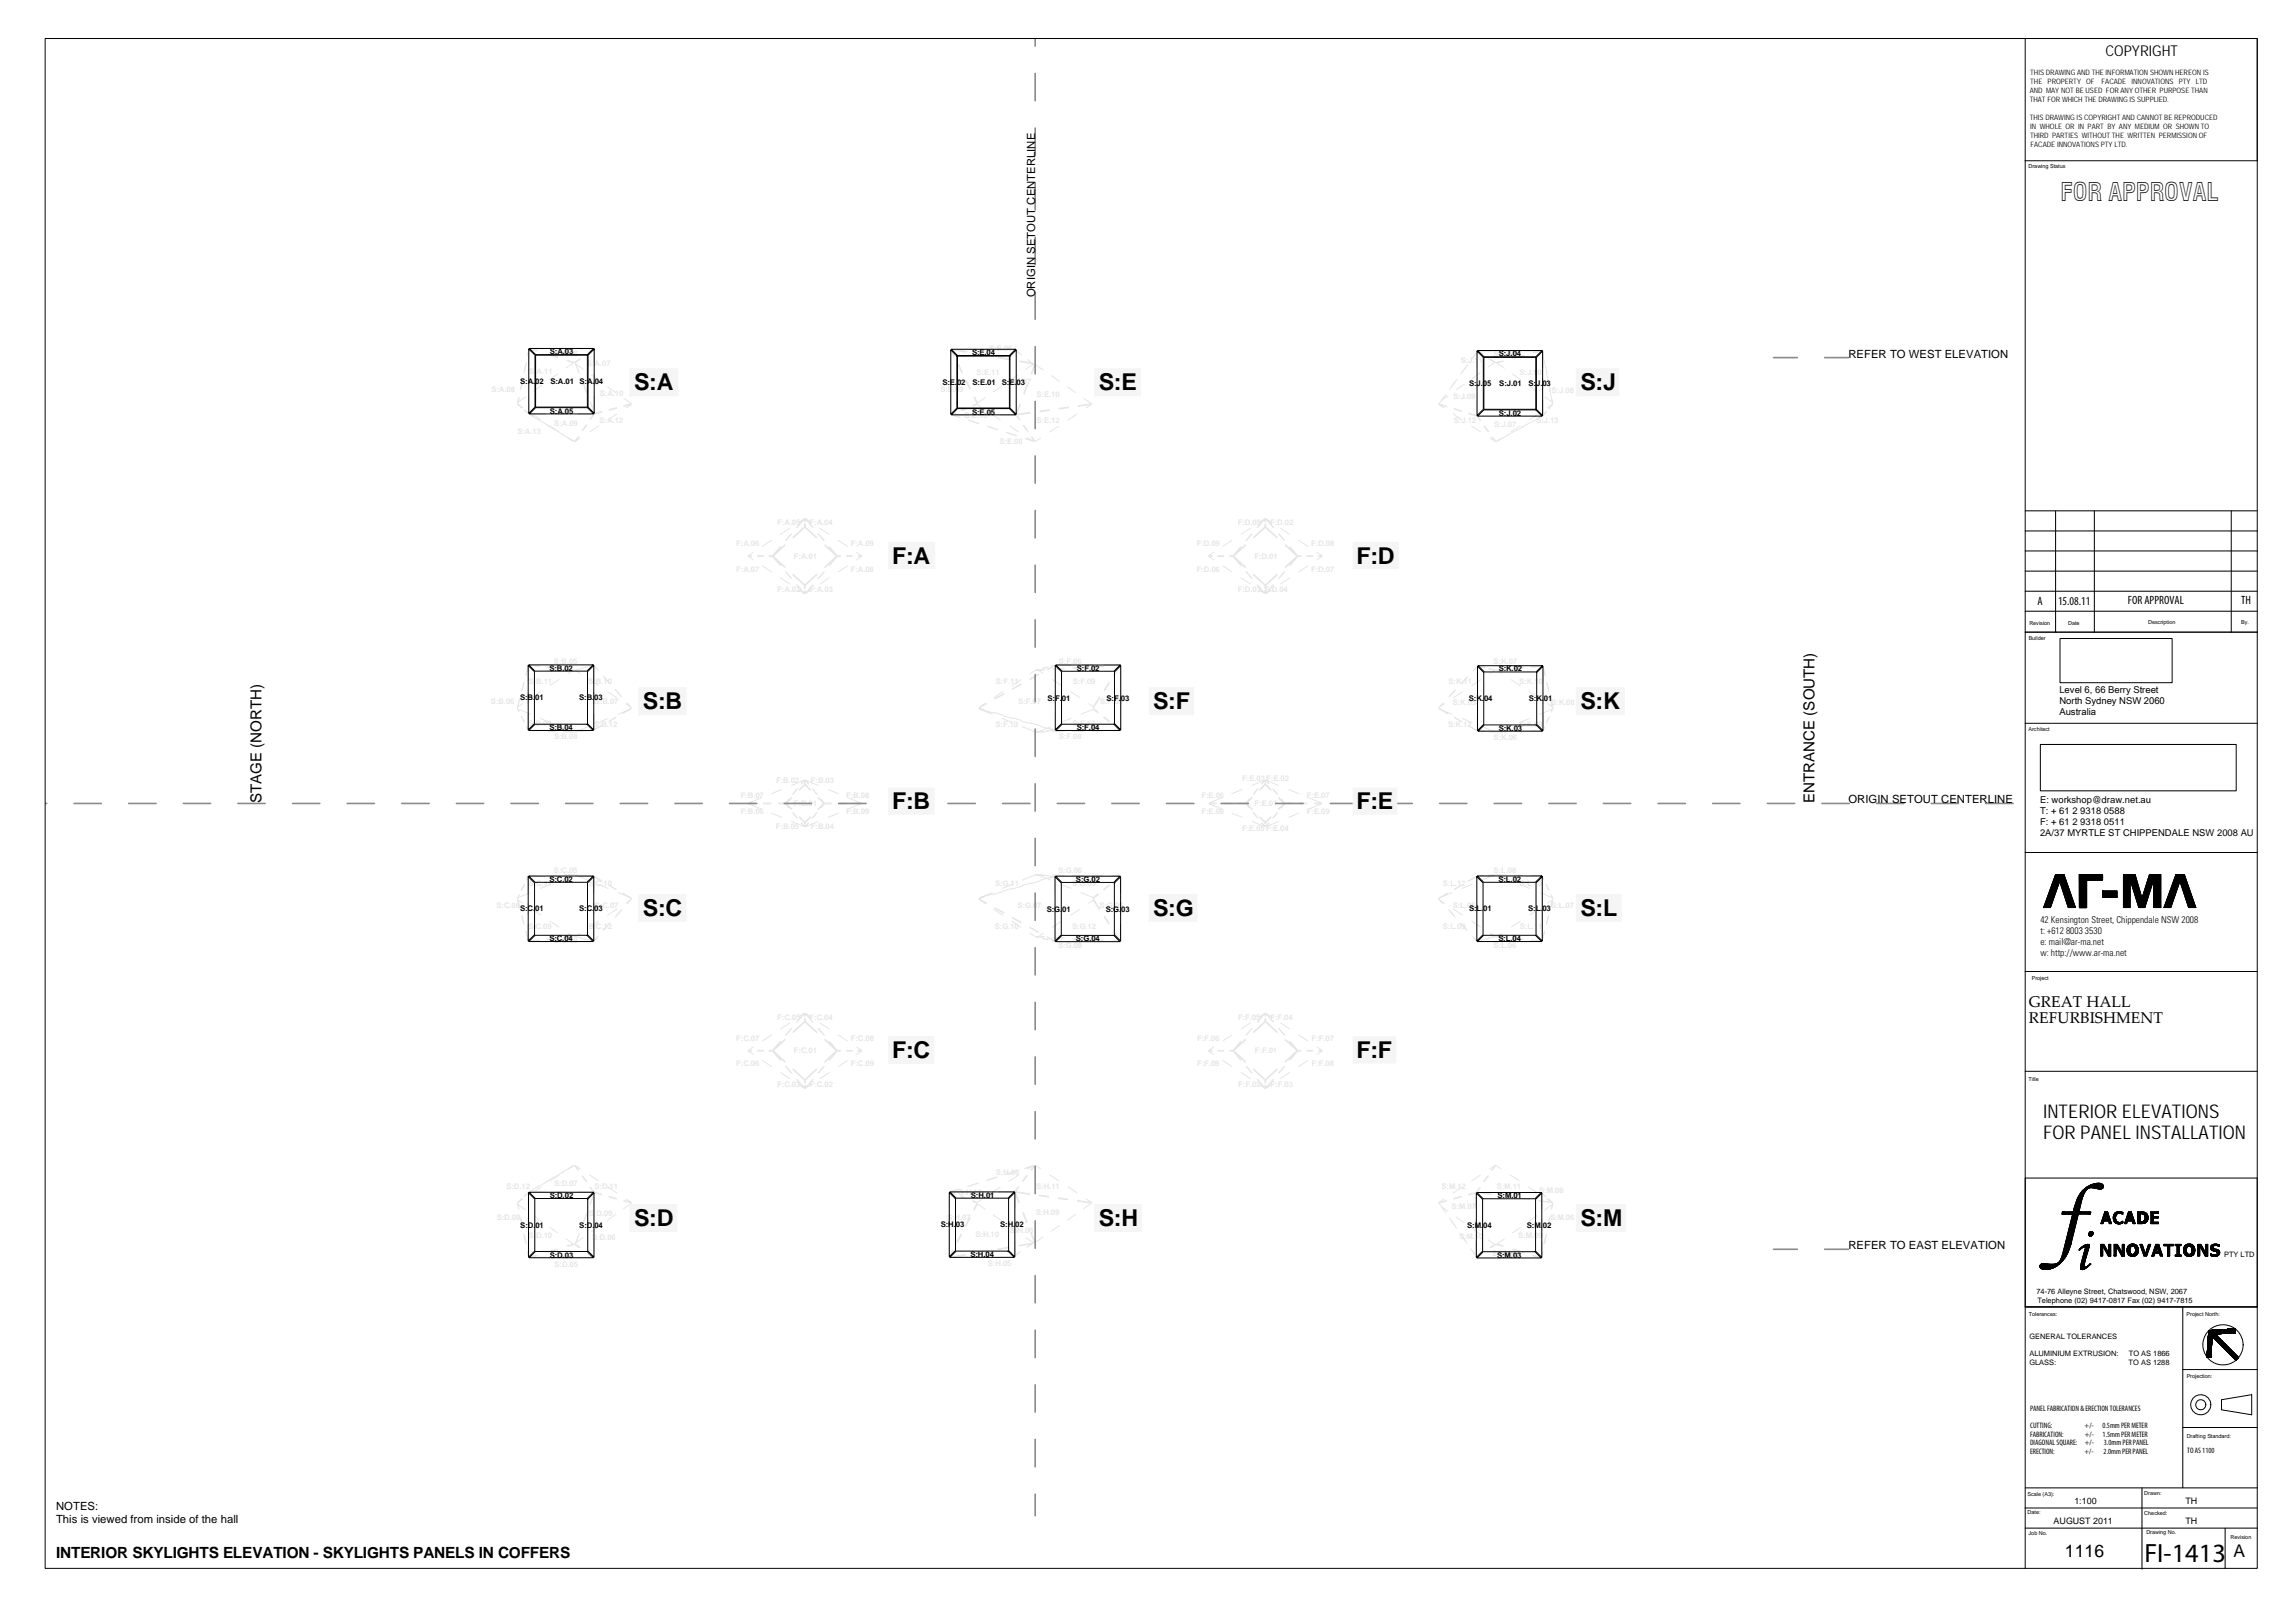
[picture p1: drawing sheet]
<svg xmlns="http://www.w3.org/2000/svg" width="420mm" height="297mm" viewBox="0 0 420 297" stroke-linecap="round" stroke-linejoin="round" font-family="sans-serif">
<defs><g id="words">
<text font-size="4.8" x="392.6" y="285.9">FI-1413</text>
<text font-size="4.6" x="377.2" y="36.9">FOR APPROVAL</text>
<g font-size="4.2">
<text x="116.1" y="71.4">S:A</text>
<text x="201.2" y="71.4">S:E</text>
<text x="289.3" y="71.4">S:J</text>
<text x="163.3" y="103.1">F:A</text>
<text x="248.3" y="103.1">F:D</text>
<text x="117.7" y="129.8">S:B</text>
<text x="211.1" y="129.8">S:F</text>
<text x="289.3" y="129.8">S:K</text>
<text x="163.3" y="148.1">F:B</text>
<text x="248.3" y="148.1">F:E</text>
<text x="117.7" y="167.6">S:C</text>
<text x="211.1" y="167.6">S:G</text>
<text x="289.3" y="167.6">S:L</text>
<text x="163.3" y="193.7">F:C</text>
<text x="248.3" y="193.7">F:F</text>
<text x="116.1" y="224.4">S:D</text>
<text x="201.2" y="224.4">S:H</text>
<text x="289.3" y="224.4">S:M</text>
</g>
<g font-size="3.5">
<text x="374" y="204.5">INTERIOR ELEVATIONS</text>
<text x="374" y="208.5">FOR PANEL INSTALLATION</text>
</g>
<g font-size="3.2">
<text x="378" y="284.9">1116</text>
<text x="408.9" y="284.9">A</text>
</g>
<g font-size="2.9">
<text x="371.4" y="184.2">GREAT HALL</text>
<text x="371.4" y="187.3">REFURBISHMENT</text>
</g>
<g font-size="2.8">
<text x="47.9" y="147" transform="rotate(-90 47.9 147)">STAGE (NORTH)</text>
<text x="332.2" y="147" transform="rotate(-90 332.2 147)">ENTRANCE (SOUTH)</text>
<text x="10.3" y="285.1">INTERIOR SKYLIGHTS ELEVATION - SKYLIGHTS PANELS IN COFFERS</text>
</g>
<text font-size="2.7" x="385.5" y="10.2">COPYRIGHT</text>
<g font-size="2.2">
<text x="373" y="110.7">A</text>
<text x="376.8" y="110.7">15.08.11</text>
<text x="389.6" y="110.6">FOR APPROVAL</text>
<text x="410.3" y="110.6">TH</text>
</g>
<g font-size="2.1">
<text x="189.5" y="54.4" transform="rotate(-90 189.5 54.4)">ORIGIN SETOUT CENTERLINE</text>
<text x="338.4" y="65.4">REFER TO WEST ELEVATION</text>
<text x="338.4" y="147">ORIGIN SETOUT CENTERLINE</text>
<text x="338.4" y="228.6">REFER TO EAST ELEVATION</text>
<text x="10.3" y="276.4">NOTES:</text>
<text x="10.3" y="278.8">This is viewed from inside of the hall</text>
</g>
<g font-size="1.7">
<text x="377" y="128.8">North Sydney NSW 2060</text>
<text x="377" y="126.8">Level 6, 66 Berry Street</text>
<text x="377" y="130.8">Australia</text>
<text x="373.5" y="147">E: workshop@draw.net.au</text>
<text x="373.5" y="149">T: + 61 2 9318 0588</text>
<text x="373.5" y="151">F: + 61 2 9318 0511</text>
<text x="373.5" y="153">2A/37 MYRTLE ST CHIPPENDALE NSW 2008 AU</text>
<text x="373.5" y="168.9">42 Kensington Street, Chippendale NSW 2008</text>
<text x="373.5" y="170.9">t: +612 8003 3530</text>
<text x="373.5" y="172.9">e: mail@ar-ma.net</text>
<text x="373.5" y="174.9">w: http://www.ar-ma.net</text>
</g>
<g font-size="1.6">
<text x="379.8" y="275.3">1:100</text>
<text x="400.1" y="275.3">TH</text>
<text x="376" y="278.8">AUGUST 2011</text>
<text x="400.1" y="278.8">TH</text>
</g>
<g font-size="1.4">
<text x="371.6" y="17">AND MAY NOT BE USED FOR ANY OTHER PURPOSE THAN</text>
<text x="371.7" y="13.7">THIS DRAWING AND THE INFORMATION SHOWN HEREON IS</text>
<text x="371.7" y="15.3">THE PROPERTY OF</text>
<text x="384.8" y="15.3">FACADE INNOVATIONS PTY LTD</text>
<text x="371.6" y="21.9">THIS DRAWING IS COPYRIGHT AND CANNOT BE REPRODUCED</text>
<text x="371.6" y="18.6">THAT FOR WHICH THE DRAWING IS SUPPLIED.</text>
<text x="371.7" y="23.6">IN WHOLE OR IN PART BY ANY MEDIUM OR SHOWN TO</text>
<text x="371.7" y="25.2">THIRD PARTIES WITHOUT THE WRITTEN PERMISSION OF</text>
<text x="371.7" y="26.9">FACADE INNOVATIONS PTY LTD.</text>
<text x="100.7" y="64.8">S:A.03</text>
<text x="178" y="65">S:E.04</text>
<text x="274.4" y="65.2">S:J.04</text>
<text x="95.2" y="70.3">S:A.02</text>
<text x="100.8" y="70.3">S:A.01</text>
<text x="106.1" y="70.3">S:A.04</text>
<text x="172.5" y="70.4">S:E.02</text>
<text x="178" y="70.4">S:E.01</text>
<text x="183.4" y="70.4">S:E.03</text>
<text x="269" y="70.7">S:J.05</text>
<text x="274.5" y="70.7">S:J.01</text>
<text x="279.9" y="70.7">S:J.03</text>
<text x="100.7" y="75.7">S:A.05</text>
<text x="178" y="75.9">S:E.05</text>
<text x="274.4" y="76.1">S:J.02</text>
<text x="100.6" y="122.7">S:B.02</text>
<text x="197.1" y="122.7">S:F.02</text>
<text x="274.4" y="122.9">S:K.02</text>
<text x="95.2" y="128.2">S:B.01</text>
<text x="106" y="128.2">S:B.03</text>
<text x="191.8" y="128.2">S:F.01</text>
<text x="202.6" y="128.2">S:F.03</text>
<text x="268.9" y="128.3">S:K.04</text>
<text x="279.9" y="128.3">S:K.01</text>
<text x="100.6" y="133.6">S:B.04</text>
<text x="197.1" y="133.6">S:F.04</text>
<text x="274.4" y="133.8">S:K.03</text>
<text x="100.6" y="161.4">S:C.02</text>
<text x="197" y="161.4">S:G.02</text>
<text x="274.3" y="161.4">S:L.02</text>
<text x="95.2" y="166.8">S:C.01</text>
<text x="106" y="166.8">S:C.03</text>
<text x="191.6" y="166.9">S:G.01</text>
<text x="202.4" y="166.9">S:G.03</text>
<text x="269" y="166.8">S:L.01</text>
<text x="279.8" y="166.8">S:L.03</text>
<text x="100.6" y="172.3">S:C.04</text>
<text x="197" y="172.3">S:G.04</text>
<text x="274.3" y="172.3">S:L.04</text>
<text x="100.6" y="219.3">S:D.02</text>
<text x="177.7" y="219.2">S:H.01</text>
<text x="274.2" y="219.3">S:M.01</text>
<text x="95.3" y="224.7">S:D.01</text>
<text x="106.1" y="224.7">S:D.04</text>
<text x="172.2" y="224.6">S:H.03</text>
<text x="183.1" y="224.6">S:H.02</text>
<text x="268.6" y="224.7">S:M.04</text>
<text x="279.5" y="224.7">S:M.02</text>
<text x="100.6" y="230.1">S:D.03</text>
<text x="177.7" y="230.1">S:H.04</text>
<text x="274.1" y="230.2">S:M.03</text>
<text x="407.2" y="230">PTY LTD</text>
<text x="372.8" y="236.8">74-76 Alleyne Street, Chatswood, NSW, 2067</text>
<text x="373" y="238.5">Telephone (02) 9417-0817 Fax (02) 9417-7815</text>
<text x="371.5" y="245">GENERAL TOLERANCES</text>
<text x="371.5" y="248.2">ALUMINIUM EXTRUSION:</text>
<text x="371.5" y="249.7">GLASS:</text>
<text x="389.7" y="249.7">TO AS 1288</text>
<text x="389.8" y="248.2">TO AS 1866</text>
<text x="371.7" y="258.2">PANEL FABRICATION &amp; ERECTION TOLERANCES</text>
<text x="371.7" y="261.3">CUTTING:</text>
<text x="371.7" y="262.9">FABRICATION:</text>
<text x="381.6" y="261.3">+/-</text>
<text x="381.7" y="262.9">+/-</text>
<text x="384.9" y="261.3">0.5mm PER METER</text>
<text x="384.9" y="262.9">1.5mm PER METER</text>
<text x="371.7" y="264.5">DIAGONAL SQUARE:</text>
<text x="371.7" y="266.1">ERECTION:</text>
<text x="381.6" y="266.1">+/-</text>
<text x="381.7" y="264.5">+/-</text>
<text x="385.1" y="266.1">2.0mm PER PANEL</text>
<text x="385.2" y="264.5">3.0mm PER PANEL</text>
<text x="400.4" y="265.9">TO AS 1100</text>
</g>
<g font-size="1.4" fill="#e6e6e6">
<text x="101.5" y="65.2">S:A.06</text>
<text x="181.1" y="64.3">S:E.06</text>
<text x="273.4" y="65.4">S:J.06</text>
<text x="96.9" y="68.5">S:A.11</text>
<text x="107.5" y="67">S:A.07</text>
<text x="172.2" y="71.8">S:E.09</text>
<text x="184.6" y="70.2">S:E.07</text>
<text x="267.4" y="66.5">S:J.11</text>
<text x="278.2" y="68.6">S:J.10</text>
<text x="176.6" y="76.5">S:E.13</text>
<text x="189.8" y="77.4">S:E.12</text>
<text x="266.1" y="73">S:J.09</text>
<text x="281.2" y="77.5">S:J.13</text>
<text x="96.8" y="125.1">S:B.11</text>
<text x="101.4" y="121.5">S:B.05</text>
<text x="107.7" y="125.1">S:B.10</text>
<text x="193.9" y="121.5">S:F.06</text>
<text x="273.4" y="121.6">S:K.07</text>
<text x="278.1" y="125.2">S:K.10</text>
<text x="108.9" y="128.8">S:B.07</text>
<text x="186.4" y="128.8">S:F.07</text>
<text x="201.4" y="128.8">S:F.05</text>
<text x="265.9" y="128.9">S:K.05</text>
<text x="284" y="128.9">S:K.08</text>
<text x="96.7" y="132.9">S:B.09</text>
<text x="108.7" y="133">S:B.12</text>
<text x="196.4" y="132.9">S:F.12</text>
<text x="278.1" y="133">S:K.09</text>
<text x="145.3" y="147.6">F:B.01</text>
<text x="229.7" y="147.6">F:E.01</text>
<text x="90.9" y="166.2">S:C.06</text>
<text x="96.8" y="162.1">S:C.11</text>
<text x="107.7" y="162.1">S:C.10</text>
<text x="108.9" y="166.2">S:C.07</text>
<text x="186.3" y="166.2">S:G.07</text>
<text x="196.3" y="162.1">S:G.09</text>
<text x="201.3" y="166.2">S:G.05</text>
<text x="265.9" y="166.2">S:L.05</text>
<text x="278.2" y="162.1">S:L.10</text>
<text x="284" y="166.2">S:L.07</text>
<text x="96.7" y="169.9">S:C.09</text>
<text x="101.4" y="172.5">S:C.08</text>
<text x="107.7" y="169.9">S:C.12</text>
<text x="193.7" y="173.5">S:G.08</text>
<text x="273.4" y="173.5">S:L.06</text>
<text x="278.2" y="169.9">S:L.11</text>
<text x="175.5" y="218.7">S:H.12</text>
<text x="189.7" y="217.6">S:H.11</text>
<text x="265.8" y="221.3">S:M.07</text>
<text x="281.8" y="218.4">S:M.08</text>
<text x="96.8" y="226.6">S:D.10</text>
<text x="107.8" y="222.5">S:D.09</text>
<text x="108.4" y="227">S:D.06</text>
<text x="173.4" y="223.3">S:H.07</text>
<text x="184.9" y="225.7">S:H.06</text>
<text x="267.1" y="226.7">S:M.10</text>
<text x="277.9" y="226.6">S:M.09</text>
<text x="273.2" y="229.8">S:M.05</text>
</g>
<g font-size="1">
<text x="371.4" y="30.8">Drawing Status</text>
<text x="371.4" y="117.1">Builder</text>
<text x="371.5" y="114.3">Revision</text>
<text x="378.6" y="114.3">Date</text>
<text x="393.3" y="114.2">Description</text>
<text x="410.3" y="114.2">By.</text>
<text x="371.4" y="133.8">Architect</text>
<text x="372" y="179.3">Project</text>
<text x="371.4" y="197.8">Title</text>
<text x="371.4" y="240.9">Tolerances:</text>
<text x="400.3" y="240.9">Project North:</text>
<text x="400.3" y="252.2">Projection:</text>
<text x="400.3" y="263.1">Drafting Standard:</text>
<text x="371.2" y="273.7">Scale (A3):</text>
<text x="392.6" y="273.7">Drawn:</text>
<text x="371.2" y="277.2">Date:</text>
<text x="371.4" y="280.9">Job No.</text>
<text x="392.6" y="277.3">Checked:</text>
<text x="392.9" y="280.8">Drawing No.</text>
<text x="408.3" y="281.7">Revision</text>
</g>
</g></defs>
<g fill="none" stroke="#e6e6e6" stroke-width=".18">
<path d="M94.9 73l-.2 .9 .8 .6M95.6 69.8l-.4 1.6M95.7 74.6l-.9-.6 .7 .7M95.7 69.5l-.3 1.6M96.1 75.1l.7 .7 2 1.2M96.2 72.6l-1.3 1 .1-.9M96.2 66.6l-.3 1.6M96.4 66.3l-.4 1.6M96.6 65l.2-.9v2.8M96.8 72.9v2.7l-.8-.6M96.8 68.9v2M97.4 75.7l1.6 1.1"/>
<path d="M98.1 64.2l-1.2-.3-.2 .8M99 77.1l1.4 .8M99.2 70.5l-1.5 1.1M99.8 75.8h-2.8l.7 .4M99.9 63.8h-2.6l1.1 .4M100 64.8l1.9 .6M100.2 77.9l1.4 .8M100.3 64.8l1.9 .6M100.7 77.9l1.7 1.1M101.8 78.7l1.3 .9M101.8 75.8h2M101.9 63.8h2"/>
<path d="M102.1 68.4l-1.5 1.1M102.9 79.5l2.1 1.2-1-.6M103.7 66l1.3 .4-1.4 1M105.8 79.9l-.6 .9-.7-.4M105.8 75.8h2.9l-.7 .9M105.9 63.8h2.7l-1 .7M106 79.9l-.7 .9 1-.6M106.1 65.7l-.9 .6-1.2-.3M106.3 65.7l-1 .7 .6 1.6M106.7 69.9l.7 1.8M106.8 70.2l.7 1.9M106.8 67.6l-1.4-1 .7 1.8"/>
<path d="M107.3 77.8l-.7 1M107.5 77.8l-.8 1M107.8 64.6l.9-.7v2.6M108.1 73.6l.7 2 1.4-.3M108.3 68.7l1.4 1M108.7 68.6v1.9M108.7 72.6v2.6M109.6 78l-1.7 1.1M110.2 75.4l-1.4 .4-.6 .9M111.2 70.8l1.5 1M112.8 74.7l-1.3 .4M112.9 74.6l-1.4 .4"/>
<path d="M113 75.8l-1.7 1.1M114.2 72.9l1.4 1-1.4 .3M114.2 74.4l1.4-.4-1 .7M174.1 69v2M174.1 73v2.8l.8-.3M174.7 65.3l-.6-1.1v2.8M175 75.6l-.8 .3 1.3 .4M175.4 66.8l.7 1.5M175.5 66.6l.7 1.5M176.8 64.5l-2.6-.5 .5 1.2M176.8 69.8l.8 1.5M176.9 69.6l.8 1.5"/>
<path d="M177 74.6l-1.1 .5M177.1 74.8l-1.1 .4M177.2 76h-2.8l1.4 .4M177.3 76.9l1.7 .6M177.3 64h-2.4l2.1 .4M177.5 77l1.7 .5M178.2 74.3l.7-.3 .9 .6M178.3 72.7l.6 1.2-.8 .3M178.4 72.6l.6 1.1 1.4-.9M178.8 64.8l1.9 .3M179 64.7l1.9 .3M179.2 76h2"/>
<path d="M179.3 64h2M180.7 78l2 .7M181.4 75.7l1.7 1.1M182.7 65.5l1.9 .3M182.9 65.4l1.9 .3M183.2 76h2.8l.6 .8M183.3 64h2.5l.8 .6M183.4 70.7l-1.5 1M184.2 79.1l1.7 .6M184.5 79.2l1.7 .6M184.8 77.9l1.6 1.1M186.1 72.9v2.6l.6-1.6"/>
<path d="M186.1 68.9v2M186.3 68.6l-1.5 1.1M186.6 66.2l2.6 .4-1.4 1M186.8 74.1l-.7 1.7 2.5-.3M187 65l-.9-.7v2.6M187.3 77.9l.7 1M187.5 77.9l.7 1M188.1 70.2l-.7 1.9M188.1 65.8l.8 .6-2.1-.3M188.2 70.3l-.7 1.9M188.5 66.1l.9 .7-.6 1.6M188.6 75.6l-2.4 .4 .6 .8"/>
<path d="M188.8 79.9l.5 .9-1.4-.5M188.9 79.9l.6 .9 1-.6M191 67.7l-1.5-1-.6 1.8M192.1 75.1l-1.7 .3M192.1 75l-1.7 .2M192.5 68.7l1.5 1.1M193.8 78l-1.6 1.1M195.4 70.8l1.5 1M195.6 74.6l-1.7 .3M195.6 74.5l-1.7 .2M197.2 75.8l-1.7 1.1M197.4 74.4l2.4-.4-1 .7"/>
<path d="M198.4 72.9l1.4 1-2.4 .3M264.4 72.6l-.9 1.3 1.4 .5M264.7 72.2l-.7 1 1.1-.8M264.9 74.5l-1.4-.5 .9 .7M266.1 75.8l1.6 1.1M266.2 74.8l1.4 .4M266.2 74.9l1.4 .4M266.4 69.9l-1 1.3M266.7 69.4l-1 1.4M268 70.3l-1.4 1.1M268.4 67.1l-1 1.4M268.7 66.7l-1 1.4"/>
<path d="M269 75.7l1.4 .5 .6 .8M269.4 78l1.7 1.1M269.4 65.7l1-1.2v2.7M269.8 65.3l.7-1 3.1 2.1-1.1 .8M270.4 73.3v2.8l-1.5-.5M270.4 69.3v1.9M271 68.2l-1.5 1.1M271.7 78l.7 1M271.8 78l.7 1M273 65.8l.8 .6 1.2-.4M273.1 80l.6 .8-1-.6M273.3 64.2h-2.7l.9 .6"/>
<path d="M273.4 76.2h-2.9l.6 .8M275.3 64.2h2M275.3 66.1l-1.2 .3 1.3 1M275.4 76.2h2M276.1 79.6l-2 1.1 .9-.6M276.9 68.4l1.5 1.1M277.3 78.9l-1.4 .8M278.3 77.9l-1.6 1.1M278.8 65l-1.9 .5M278.9 78.1l-1.4 .7M279.1 65.1l-1.9 .5M279.3 64.2h2.6l-1.2 .3"/>
<path d="M279.4 76.2h2.8l-.7 .4M279.9 70.5l1.4 1.1M280.1 77.4l-1.4 .7M281 64.6l1.3-.4 .5 2.4M281.7 75.7l-1.7 1.1M282.4 73.2v2.9l.7-.9M282.4 69.2v2M282.6 65.2l-.2-.7v2.7M282.9 66.8l.3 1.6M283.1 75.4l-.7 .8-2.1 1.1M283.1 68.2l.3 1.5M283.3 74.6l.9-.6-.6 .8"/>
<path d="M283.5 70l.3 1.5M283.7 71.3l.5 2.3-1.4-1M284.2 73.1l.1 .8-.7 .8M141.3 98.9l-1.7 1.1M143.7 99.7l-2.1 1.9 1.3-1.5M143.7 99.8l-2.1 2 2.1 2M144.6 96.7l-1.7 1.1M144.8 97.7l-1 1.2M144.9 97.7l-1 1.2M145.2 98.5l2.2-2 2.1 2M146.3 95.6l.9-.6-1.4 1.6M147.3 95.9v.5l-2.1 1.9"/>
<path d="M147.3 95.5v-.6l-1.3 1.6M147.4 95.9v.5l2.1 1.9M147.4 95.5v-.6l1.5 1.7M147.5 95l1 .6M149.8 97.7l1 1.2M149.9 97.7l1 1.2M150.1 96.7l1.7 1.1M151 99.8l2.1 2-2.1 2M151 99.7l2.1 1.9-1.3-1.5M153.5 98.9l1.6 1.1M188.1 80.1l.9 .6-1.3-.5M225.5 98.9l-1.6 1.1"/>
<path d="M228 99.7l-2.1 1.9 1.3-1.5M228 99.8l-2.1 2 2.1 2M228.9 96.7l-1.7 1.1M229.1 97.7l-1 1.2M229.2 97.7l-1 1.2M229.5 98.5l2.2-2 2.1 2M230.6 95.6l.9-.6-1.4 1.6M231.6 95.5v-.6l-1.3 1.6M231.6 95.9v.5l-2.1 1.9M231.7 95.9v.5l2.1 1.9M231.7 95.5v-.6l1.4 1.6M232.8 95.6l-1-.6 1.4 1.6"/>
<path d="M234.1 97.7l1 1.2M234.2 97.7l1 1.2M234.4 96.7l1.7 1.1M235.3 99.8l2.1 2-2.1 2M235.3 99.7l2.1 1.9-1.3-1.5M237.8 98.9l1.6 1.1M273.3 80l.5 .8 .7-.4M137.6 101.9h-.6l.9 .6M137.9 101.1l-.9 .6h.6M138.7 101.7h1.1M138.7 101.9h1.1M139.6 103.6l1.7 1.1"/>
<path d="M140.8 101.9h.6l1.4 1.5M142.8 100.1l-1.4 1.6h-.6M142.9 105.8l1.7 1.1M142.9 103.5l-1.3-1.5 2.1 1.9M143.8 104.6l1 1.2M143.9 104.7l1 1.2M145.2 105.2l2.1 1.9v.6M145.2 105.1l2.2 2 2.1-2M145.8 107l1.4 1.6-.9-.6M146 107.1l1.3 1.5v-.5M148.8 107.1l-1.4 1.5v-.5M148.9 107l-1.4 1.6 1-.6"/>
<path d="M149.5 105.2l-2.1 1.9v.6M150.8 104.7l-1 1.2M150.9 104.6l-1 1.2M151.8 103.5l1.3-1.5-2.1 1.9M151.8 105.8l-1.7 1.1M151.9 100.1l1.4 1.6h.6M153.9 101.9h-.6l-1.4 1.5M155 101.7h1M155 101.9h1M155.1 103.6l-1.6 1.1M156.8 101.1l.9 .6h-.6M157.1 101.9h.6l-.9 .6"/>
<path d="M221.9 101.9h-.6l.9 .6M222.2 101.1l-.9 .6h.6M223 101.7h1M223 101.9h1M223.9 103.6l1.6 1.1M225.1 101.9h.7l1.3 1.5M227.1 100.1l-1.3 1.6h-.7M227.2 105.8l1.7 1.1M227.2 103.5l-1.3-1.5 2.1 1.9M228.1 104.6l1 1.2M228.2 104.7l1 1.2M229.5 105.2l2.1 1.9v.6"/>
<path d="M230.1 107l1.4 1.6-.9-.6M230.3 107.1l1.3 1.5v-.5M233.1 107.1l-1.4 1.5v-.5M233.2 107l-1.4 1.6 1-.6M233.8 105.1l-2.1 2-2.2-2M233.8 105.2l-2.1 1.9v.6M235.1 104.7l-1 1.2M235.2 104.6l-1 1.2M236.1 103.5l1.3-1.5-2.1 1.9M236.1 105.8l-1.7 1.1M236.2 100.1l1.4 1.6h.6M238.2 101.9h-.6l-1.4 1.5"/>
<path d="M239.3 101.9h1M239.3 101.7h1M239.4 103.6l-1.6 1.1M241.1 101.1l.9 .6h-.6M241.4 101.9h.6l-.9 .6M95.1 130.3l-.3-.5 2.3 .9M95.1 127.9l-.4 1.7 .3 .6M95.2 127.7l-.4 1.7 .9-.6M95.5 131.1l.4 .9M95.5 131.3l.5 .9M95.9 125l-.4 1.5M96 124.8l-.4 1.5"/>
<path d="M96.2 123.6l.5-1.7v2.8M96.5 133.1l.3 .5 1.8 .1M96.7 126.7v2M96.7 130.7v2.8l-.3-.5M98.6 122l-1.8-.2-.5 1.6M98.9 131.5l1.9 .7M99 126.6l-1.6 1.1M99.7 121.7h-2.8l1.9 .2M99.7 133.7h-2.8l1.9 .1M100.1 133.8h1.5M100.1 122.2l1.5 .1M100.3 122.1l1.5 .2"/>
<path d="M100.3 133.8l1.5 .1M101.7 121.7h2M101.7 133.7h2M102.4 124.4l-1.7 1.1M102.6 133l2.3 .9h-1.8M103.1 122.5l1.8 .2-.9 .6M103.3 122.4l1.9 .3 .4-.2M103.3 133.9h2.3M105.7 121.7h2.9l-.4 .1M105.7 133.7h2.9h-.4M106.6 122.3l-1.2 .4 .8 .6M107.3 122.1l-.8 .2"/>
<path d="M107.3 133.8l-.8 .1M107.5 122.1l1.2-.3 .7 .7M107.6 133l-2.2 .9 1.2-.1M107.9 124.4l1.7 1.1M108.8 130.7v2.9l1.5-.9M108.8 126.7v2M109.5 122.7l-.7-.8v2.8M110.2 132.8l-1.5 .9-1.2 .1M110.5 123.7l1 1.2M110.6 123.9l1 1.2M111.2 126.6l1.7 1.1M111.3 131.5l-1.8 .7"/>
<path d="M112.6 126.2l1.1 1.2M112.7 131.4l-1.2 .7M112.7 126.4l1.1 1.2M112.8 131.2l-1.2 .8M114 130.6l1.5-.8-2.3 .9M114.8 128.6l.7 .8-.9-.6M114.9 128.8l.7 .8-1.5 .9M180.6 128.8l-1.4 .8 .9 .3M180.6 128.7l-1.2 .7 .8-.6M181.9 130.4l1.7 .5M181.9 130.5l-2.5-.7 2.2 .9M183.5 131.5l1.8 .7"/>
<path d="M183.6 126.6l-1.7 1.1M183.6 131l1.7 .5M183.8 127.1l-1.6 .8M183.8 126.9l-1.6 .9M185.3 131.4l1.7 .4M186.9 124.4l-1.6 1.1M186.9 125.3l-1.6 .9M187 125.1l-1.6 .9M187 132l1.8 .5M187.2 133l2.3 .9h1.3M188.7 132.3l1.7 .5M189.9 122.6l-.4 .1-.9 .6"/>
<path d="M190.1 123.5l-1.6 .9M190.1 133.9l-.4 .1h1.2M190.1 122.5l-.4 .2 1.2-.1M190.1 123.4l-1.5 .8M190.5 132.9l2.5 .8-1.3 .1M191.3 122.6l-1.2 .1 .9 .6M191.7 122.6l1.4-.8v2.9M191.9 133.8l-.9 .1M191.9 122.1l-1.1 .3M192.4 133l-2.3 .9h1.2M192.6 121.9l.4-.1-1.3 .7M192.6 124.4l1.7 1.1"/>
<path d="M193.1 130.7v2.9l-.9-.3M193.1 126.7v2M194.6 133.9h-1.9M194.6 122.3l-1.8 .2M194.9 133.8l-1.9 .1M194.9 122.4l-1.8 .1M196 126.6l1.7 1.1M196 133.7h-3.2M196 121.7h-2.8l-.4 .1M196.1 131.5l-1.9 .7M198 133.7h2M198 121.7h2"/>
<path d="M198.2 133.8l-1.8 .1M198.2 122.1l-1.8 .1M198.5 133.8h-1.8M198.5 122.2l-1.8 .1M201 130.5l-.9-.7-2.2 .9M201.3 127.5l-1.1 1.8-.9-.5M201.4 127.7l-1.3 1.9 1 .8M201.8 133.8h-1.8M201.8 121.9l-1.8 .1M202 133.7h2.8h-1.2M202 121.7h2.8l-1.2 .1M202 131.3l1.1 .8"/>
<path d="M202.1 122l-1.8 .1M202.1 133.7h-1.8M202.1 131.2l1 .8M203 124.9l-.8 1.3M203.1 125.1l-.9 1.3M203.9 121.9l1.1-.1-1.1 1.8M203.9 123.8l1.2-1.9v2.8M204.1 132.9l.9 .7-1.1 .1M205.1 130.7v2.9l-.9-.8M205.1 126.7v2M264.1 128.8l-.7 .8 1.6 .9M264.2 128.7l-.7 .7 .9-.6"/>
<path d="M265.1 130.7l-1.6-.9 2.3 .9M266.3 131.3l1.3 .7M266.3 126.4l-1.1 1.2M266.4 131.4l1.3 .8M266.5 126.2l-1.2 1.2M267.7 131.5l1.8 .7M267.8 126.6l-1.7 1.1M268.6 124l-1.1 1.2M268.7 123.8l-1.1 1.2M269 132.9l1.5 .9 1.2 .1M269.7 122.8l.7-.8v2.8M270.4 126.9v1.9"/>
<path d="M270.4 130.9v2.8l-1.6-.9M271.1 124.4l-1.7 1.1M271.4 133l2.3 1-1.2-.1M271.7 122.2l-1.2-.3-.7 .7M272.5 122.4l1.2 .3-.9 .6M272.6 133.9h3.2M272.6 122.3l1.2 .4 2-.2M273.4 133.8h-2.8l1.2 .1M273.4 121.8h-2.8l1.2 .4M275.5 121.8h1.9M275.5 133.8h1.9M276 122.5l-1.9 .2 .9 .6"/>
<path d="M276.4 133l-2.3 .9h1.9M276.7 124.4l1.6 1.1M278.8 133.9h-1.5M278.8 122.2l-1.5 .1M279 122.2l-1.5 .2M279 133.9h-1.5M279.5 133.8h2.8l-2 .1M279.5 121.8h2.8l-2 .2M280 126.6l1.7 1.1M280.1 131.5l-1.9 .7M280.5 122.1l1.9-.2 .4 1.6M282.5 130.9v2.8l.3-.6"/>
<path d="M282.5 126.9v2M282.7 133.2l-.3 .6h-1.8M282.9 123.7l-.4-1.7v2.9M283.2 124.9l.3 1.4M283.2 125.1l.4 1.4M283.5 131.3l-.4 1M283.6 131.2l-.4 .9M283.8 127.8l.4 1.6-.9-.6M283.9 128l.4 1.6-.3 .6M284 130.3l.2-.5-2.3 .9M138.4 147.1h-1.3l2.3 1M139.4 146l-2.3 1h1.3"/>
<path d="M139.8 147.1h1.3M139.8 147h1.3M141.2 148.8l1.9 .8M142.5 147.1h1.3l.6 .7M143.1 144.5l-1.9 .8M144.4 146.3l-.6 .7h-1.3M144.5 147.8l-.6-.6 1 1M144.9 145.9l-1 1 .6-.6M144.9 150.3l2.3 1-.5-.7M145 146l-1 1 1 1.1M145.1 148.7l.8 1M145.2 148.8l.8 .9"/>
<path d="M145.9 144.4l-.8 1M146 144.4l-.8 .9M146.3 149.6l1 1v.2M146.4 149.5l1 1 .9-1M146.4 144.6l1-1 .9 1M146.7 143.5l.5-.7-2.3 .9M146.8 150.6l.5 .7v-.3M147.3 143.3v.2l-1 1M147.3 143.1v-.3l-.5 .6M147.4 143.3v.2l1 1M147.4 143.1v-.3l.6 .6M148 150.6l-.6 .7v-.3"/>
<path d="M148 143.5l-.5-.7 2.3 .9M148.4 149.6l-1 1v.2M148.7 144.4l.8 .9M148.8 144.4l.8 1M149.5 148.8l-.8 .9M149.6 148.7l-.8 1M149.8 146l1 1-1 1.1M149.8 150.3l-2.3 1 .5-.7M149.8 145.9l1 1-.5-.6M150.3 147.8l.5-.6-1 1M150.3 146.3l.6 .7h1.3M151.6 144.5l1.9 .8"/>
<path d="M152.2 147.1h-1.3l-.6 .7M153.5 148.8l-1.9 .8M153.6 147.1h1.3M153.6 147h1.3M155.3 146l2.3 1h-1.3M156.3 147.1h1.3l-2.3 1M222.7 147.1h-1.3l2.3 1M223.7 146l-2.3 1h1.3M224.1 147h1.3M224.1 147.1h1.3M225.5 148.8l1.9 .8M226.8 147.1h1.3l.6 .7"/>
<path d="M227.4 144.5l-1.9 .8M228.7 146.3l-.6 .7h-1.3M228.8 147.8l-.6-.6 1 1M229.2 145.9l-1 1 .6-.6M229.2 150.3l2.3 1-.5-.7M229.2 146l-.9 1 .9 1.1M229.4 148.7l.8 1M229.5 148.8l.8 .9M230.2 144.4l-.8 1M230.3 144.4l-.8 .9M230.6 149.6l1 1v.2M230.7 144.6l1-1 1 1"/>
<path d="M230.7 149.5l1 1 1-1M231 143.5l.5-.7-2.3 .9M231 150.6l.6 .7v-.3M231.6 143.3v.2l-1 1M231.6 143.1v-.3l-.6 .6M231.7 143.1v-.3l.6 .6M231.7 143.3v.2l1 1M232.3 150.6l-.6 .7v-.3M232.3 143.5l-.5-.7 2.3 .9M232.7 149.6l-1 1v.2M233 144.4l.8 .9M233.1 144.4l.8 1"/>
<path d="M233.8 148.8l-.8 .9M233.9 148.7l-.8 1M234 146l1.1 1-1.1 1.1M234.1 150.3l-2.3 1 .5-.7M234.1 145.9l1 1-.5-.6M234.6 147.8l.5-.6-1 1M234.6 146.3l.6 .7h1.3M235.9 144.5l1.9 .8M236.5 147.1h-1.3l-.6 .7M237.8 148.8l-1.9 .8M237.9 147.1h1.4M237.9 147h1.4"/>
<path d="M239.6 146l2.3 1h-1.3M240.6 147.1h1.3l-2.3 1M95 163.9l-.3 .6 .4 1.7M95.5 167.6l.4 1.4M95.6 167.8l.4 1.4M95.7 165.3l-.9-.6 .4 1.6M95.9 162l-.4 .9M96 161.9l-.4 .9M96.3 170.6l.5 1.7 1.8-.2M96.4 161.1l.3-.6v2.8M96.7 165.3v2M96.7 169.3v2.8l-.4-1.7"/>
<path d="M97.1 163.4l-2.3 .9 .3-.6M97.4 166.4l1.6 1.1M98.6 160.3l-1.8 .1-.3 .5M98.8 172.1l-1.9 .2h2.8M98.8 160.3h-1.9h2.8M100.7 168.6l1.7 1.1M100.8 161.8l-1.9 .8M101.6 160.2l-1.5 .1M101.6 171.7l-1.5 .2M101.7 172.3h2M101.7 160.3h2M101.8 171.8l-1.5 .2"/>
<path d="M101.8 160.2h-1.5M103.1 160.2l1.8-.1-2.3 1M104 170.8l.9 .6-1.8 .2M105.6 171.5l-.4-.1-1.9 .2M105.6 160.1h-2.3M106.2 170.8l-.8 .6 1.2 .3M106.5 171.8l.8 .2M106.5 160.2h.8M106.6 160.2l-1.2-.1 2.2 1M107.5 160.3l1.2 .1 1.5 .8M108.2 172.2l.4 .1h-2.9M108.2 160.3h.4h-2.9"/>
<path d="M108.8 169.3v2.8l.7-.8M108.8 165.3v2M109.4 171.5l-.7 .8-1.2-.4M109.5 161.8l1.8 .8M109.6 168.6l-1.7 1.1M110.3 161.4l-1.5-.9v2.8M111.5 162l1.2 .7M111.5 169.1l-1 1.2M111.6 162.1l1.2 .7M111.6 168.9l-1.1 1.2M112.9 166.4l-1.7 1.1M113.2 163.4l2.3 .9-1.5-.9"/>
<path d="M113.7 166.7l-1.1 1.2M113.8 166.5l-1.1 1.2M114.1 163.6l1.5 .9-.7 .8M114.6 165.3l.9-.6-.7 .7M180.1 164.2l-.9 .3 1.4 .7M180.2 165.3l-.8-.6 1.2 .7M181.6 163.4l-2.2 .9 2.5-.7M181.9 166.4l1.7 1.1M182.2 166.1l1.6 .9M182.2 166.3l1.6 .9M183.6 163.2l-1.7 .5M185.3 168.6l1.6 1.1"/>
<path d="M185.3 162.6l-1.7 .5M185.3 167.9l1.6 .9M185.3 161.8l-1.8 .8M185.4 168l1.6 .9M187 162.2l-1.7 .5M188.5 169.7l1.6 .9M188.6 169.8l1.6 .9M188.6 170.8l.9 .6 .4 .1M188.8 161.6l-1.8 .5M190.4 161.2l-1.7 .5M190.8 160.2l-1.3-.1-2.3 1M190.8 171.7l.9 .2"/>
<path d="M190.9 160.1h-1.2h.4M190.9 171.5l-1.2-.1 .4 .2M191 170.8l-.9 .6h1.2M191 160.2l.9 .1M191 171.8l.9 .2M191.3 160.2h-1.1l2.2 .9M191.7 160.3l1.3 .1-2.5 .7M191.7 171.6l1.3 .7-.4-.1M192.1 160.7l1-.2v2.8M192.7 160.1l1.8 .1M192.7 171.6l1.8 .1M192.8 160.3h3.2"/>
<path d="M192.8 172.2l3.2 .1M193 160.2h1.8M193.1 169.3v2.9l-1.4-.8M193.1 165.3v2M193.1 171.6l1.8 .1M194.2 161.8l1.9 .8M194.3 168.6l-1.7 1.1M196.3 160.2h1.9M196.3 171.8l1.9 .1M196.7 171.8l1.8 .1M196.7 160.3h1.8M197.7 166.4l-1.7 1.1"/>
<path d="M197.9 163.4l2.2 .9 .9-.7M198 160.3h2M198 172.3h2M199.3 165.3l.9-.5 1.1 1.7M200 160.3h1.7M200 172l1.7 .1M200.3 160.3l1.8 .1M200.3 172l1.8 .1M201.1 163.7l-1 .8 1.2 1.8M202.2 167.9l.8 1.3M202.2 167.7l.9 1.3M203.1 161.9l-1.1 .9"/>
<path d="M203.1 162.1l-1 .8M203.5 172.3h1.3h-2.8M203.6 160.3h1.2h-2.8M203.9 170.5l1.1 1.8-1.1-.1M203.9 160.4h1.1l-.9 .7M204.2 161.2l.9-.7v2.8M205.1 169.3v2.9l-1.2-1.9M205.1 165.3v2M264.4 165.3l-.9-.6 .7 .7M264.9 163.6l-1.5 .9 .7 .8M265.2 166.5l1.1 1.2M265.3 166.7l1.1 1.2"/>
<path d="M265.8 163.4l-2.3 .9 1.5-.9M266.1 166.4l1.7 1.1M267.4 168.9l1.1 1.2M267.5 169.1l1.1 1.2M267.5 162.1l-1.3 .7M267.6 162l-1.3 .7M268.8 161.4l1.5-.9v2.8M269.4 168.6l1.7 1.1M269.5 161.8l-1.8 .8M269.7 171.5l.7 .8 1.2-.4M270.3 165.3v2M270.3 169.3v2.8l-.7-.8"/>
<path d="M270.9 172.2l-.4 .1h2.8M271.6 160.3l-1.2 .1-1.5 .8M271.7 160.2l-1.2 .1h2.8M272.4 160.2l1.3-.1-2.3 1M272.6 171.8l-.9 .2M272.8 170.8l.9 .6-1.3 .3M273.4 171.5l.4-.1 1.9 .2M275 170.8l-.9 .6 1.9 .2M275.3 160.3h2M275.3 172.3h2M275.7 160.1l-3.1 .1M276 160.2l-1.9-.1 2.3 1"/>
<path d="M277.2 160.2h1.6M277.3 171.8l1.5 .2M277.5 160.2l1.5 .1M277.5 171.7l1.5 .2M278.2 161.8l1.9 .8M278.3 168.6l-1.6 1.1M280.3 160.3h1.9h-2.9M280.3 172.1l1.9 .2h-2.9M280.5 160.3l1.8 .1 .3 .5M281.7 166.4l-1.7 1.1M281.9 163.4l2.3 .9-.3-.6M282.4 169.3v2.8l.4-1.7"/>
<path d="M282.4 165.3v2M282.7 161.1l-.3-.6v2.8M282.7 170.6l-.4 1.7-1.8-.2M283 161.9l.5 .9M283.1 162l.5 .9M283.3 165.3l.9-.6-.4 1.6M283.4 167.8l-.3 1.4M283.5 167.6l-.3 1.4M284 163.9l.3 .6-.4 1.7M137.6 192.4h-.6l.9 .6M137.9 191.6l-.9 .6h.6M138.7 192.2h1.1"/>
<path d="M138.7 192.4h1.1M139.6 194.1l1.7 1.1M140.8 192.4h.6l1.4 1.6M141.3 189.4l-1.7 1.1M142.8 190.6l-1.4 1.6h-.6M142.9 196.3l1.7 1.1M142.9 194l-1.3-1.5 2.1 1.9M143.7 190.2l-2.1 1.9 1.3-1.5M143.7 190.3l-2.1 2 2.1 2M143.8 195.2l1 1.1M143.9 195.2l1 1.2M144.6 187.2l-1.7 1.1"/>
<path d="M144.8 188.3l-1 1.2M144.9 188.2l-1 1.2M145.2 195.7l2.1 2v.5M145.2 195.6l2.2 2 2.1-2M145.8 197.5l1.4 1.6-.9-.6M146 197.6l1.3 1.6v-.6M146.3 186.1l.9-.6-1.4 1.6M147.3 186v-.6l-1.3 1.6M147.3 186.4v.5l-2.1 2M147.4 186v-.6l1.4 1.6M147.4 186.4v.5l2.1 2M148.5 186.1l-1-.6 1.4 1.6"/>
<path d="M148.8 197.6l-1.4 1.6v-.6M148.9 197.5l-1.4 1.6 1-.6M149.5 189l-2.1-2-2.2 2M149.5 195.7l-2.1 2v.5M149.8 188.2l1 1.2M149.9 188.3l1 1.2M150.1 187.2l1.7 1.1M150.8 195.2l-1 1.2M150.9 195.2l-1 1.1M151 190.3l2.1 2-2.1 2M151 190.2l2.1 1.9-1.3-1.5M151.8 194l1.3-1.5-2.1 1.9"/>
<path d="M151.8 196.3l-1.7 1.1M151.9 190.6l1.4 1.6h.6M153.5 189.4l1.6 1.1M153.9 192.4h-.6l-1.4 1.6M155 192.4h1M155 192.2h1M155.1 194.1l-1.6 1.1M156.8 191.6l.9 .6h-.6M157.1 192.4h.6l-.9 .6M221.9 192.4h-.6l.9 .6M222.2 191.6l-.9 .6h.6M223 192.4h1"/>
<path d="M223 192.2h1M223.9 194.1l1.6 1.1M225.1 192.4h.7l1.3 1.6M225.5 189.4l-1.6 1.1M227.1 190.6l-1.3 1.6h-.7M227.2 196.3l1.7 1.1M227.2 194l-1.3-1.5 2.1 1.9M228 190.2l-2.1 1.9 1.3-1.5M228 190.3l-2.1 2 2.1 2M228.1 195.2l1 1.1M228.2 195.2l1 1.2M228.9 187.2l-1.7 1.1"/>
<path d="M229.1 188.3l-1 1.2M229.2 188.2l-1 1.2M229.5 195.7l2.1 2v.5M229.5 189l2.2-2 2.1 2M229.5 195.6l2.2 2 2.1-2M230.1 197.5l1.4 1.6-.9-.6M230.3 197.6l1.3 1.6v-.6M230.6 186.1l.9-.6-1.4 1.6M231.6 186.4v.5l-2.1 2M231.6 186v-.6l-1.3 1.6M231.7 186.4v.5l2.1 2M231.7 186v-.6l1.4 1.6"/>
<path d="M232.8 186.1l-1-.6 1.4 1.6M233.1 197.6l-1.4 1.6v-.6M233.2 197.5l-1.4 1.6 1-.6M233.8 195.7l-2.1 2v.5M234.1 188.2l1 1.2M234.2 188.3l1 1.2M234.4 187.2l1.7 1.1M235.1 195.2l-1 1.2M235.2 195.2l-1 1.1M235.3 190.3l2.1 2-2.1 2M235.3 190.2l2.1 1.9-1.3-1.5M236.1 194l1.3-1.5-2.1 1.9"/>
<path d="M236.1 196.3l-1.7 1.1M236.2 190.6l1.4 1.6h.6M237.8 189.4l1.6 1.1M238.2 192.4h-.6l-1.4 1.6M239.3 192.4h1M239.3 192.2h1M239.4 194.1l-1.6 1.1M241.1 191.6l.9 .6h-.6M241.4 192.4h.6l-.9 .6M95.5 219.5l-.8 .7 .2 .9M95.5 219.4l-.7 .7 .9-.6M96 219l.7-.7v2.8"/>
<path d="M97.6 217.7l-.7 .5h2.9M98.8 217l-2 1.2-.8 .7M99 217.3l-1.6 1.1M100.4 216.1l-1.4 .8M101.5 215.4l-1.3 .8M101.8 218.2h2M102.4 215.1l-1.7 1.1M103.1 214.5l-1.4 .8M104 214l.9-.6-2 1.1M104.5 213.7l.7-.4 .6 .9M106.3 213.9l-1-.6 .6 .9M106.5 215.2l.8 1"/>
<path d="M106.7 215.2l.7 1.1M107.9 215l1.7 1.1M108 217.3l.6 .9h-2.8M108.2 217.3l.6 .9 1.3 .3M110.2 218.7l-1.4-.4-.7 1.8M111.3 217.2l1.7 1.1M111.5 218.9l1.3 .4M111.5 219.1l1.4 .4M114.2 219.8l1.4 .4-1.4 1M114.6 219.4l1 .6-1.4-.3M174.7 218.6l-.9-.4v2.9M175.4 217.7l-1.4 .4 .8 .3"/>
<path d="M175.6 217.6l-1.5 .5h2.8M175.8 219l1.1 .4M175.9 218.9l1.1 .4M178 219.9l.9 .3-.6 1.2M178.9 218.1h2M179.1 216.5l-2 .6M179.8 219.5l-.9 .5-.8-.2M182.6 215.4l-2 .6M183.1 217.3l-1.7 1.1M186.1 214.3l-2 .6M186.4 217.2l-.7 .9h-2.8M186.4 215.1l-1.6 1.1"/>
<path d="M186.6 217.2l-.7 .9 2.6 .4M187.5 213.9l1.5-.5-.9 .6M187.8 213.8l1.5-.5-.6 .9M187.9 215.2l-.8 1M188.1 215.2l-.8 1M188.5 218.6l-2.6-.4 .7 1.8M190.2 218.7l1.8 .2M190.2 218.8l1.8 .3M190.5 213.9l-1-.6-.6 .8M192.2 215l1.6 1.1M193.7 219.4l1.8 .2M193.7 219.2l1.8 .3"/>
<path d="M195.5 217.2l1.7 1.1M197.3 219.8l2.5 .4-1.4 1M198.8 219.4l1 .7-2.5-.4M264.4 219.4l-.9 .7 1.3-.4M264.8 219.8l-1.3 .4 .9 1.4M267.5 219.1l-1.3 .4M267.5 218.9l-1.3 .4M267.7 217.2l-1.6 1.1M268.8 218.7l1.4-.4v2.8M270.9 217.3l-.7 .9-1.3 .4M271 217.3l-.6 .9 2.5 .3M271 215l-1.6 1.1"/>
<path d="M272.3 215.2l-.7 1.1M272.5 215.2l-.7 1.1M272.7 213.9l1-.6-.6 .9M273.4 218.2h-2.8l2.4 .4M274.6 218.8l1.8 .2M274.8 218.8l1.7 .3M274.8 213.9l-1-.6-.6 .9M275.4 218.2h2M276.5 215l1.6 1.1M278.1 219.2l1.8 .3M278.3 219.3l1.7 .2M279.4 218.2h2.8l.7 .7"/>
<path d="M279.8 217.2l1.7 1.1M283 219.1l-.7-.7v2.7M283.2 219.4l.9 .6-2.4-.3M283.5 219.4l.7 .7-2.4-.3M283.6 219.5l.7 .7-.2 .9M95 221.3l-.1-.8 1.3 .9M95.2 222.7l.4 1.6M95.4 222.9l.3 1.6M95.9 225.8l.3 1.6M96 226.1l.3 1.6M96.7 229.3l.1 .8 1.3-.4M96.7 227.1v2.8l-.1-.9"/>
<path d="M96.7 223.1v2M97.7 222.5l1.5 1.1M98.4 229.8l-1.2 .3h2.7M100.6 224.6l1.5 1.1M101.8 228.6l-1.8 .6M101.9 230.1h2M102.2 228.7l-1.9 .5M103.6 226.7l1.4 1-1.3 .3M104 228.1l1.2-.3 .9 .6M106 226l-.7 1.7 .9 .6M106.1 225.7l-.7 1.8 1.4-1M107.3 222.3l-.7 1.9"/>
<path d="M107.5 222l-.7 1.8M107.6 229.5l.9 .6h-2.6M108 220.5l.7-1.7v2.6M108.7 227.4v2.6l-.9-.6M108.7 223.4v2M109.7 224.4l-1.4 1M112.7 222.2l-1.5 1.1M173.8 227.1v2.8l.6-1.1M173.8 223.1v2M174.5 228.9l-.6 1.2 2.8-.5M176 225.8l-.8 1.5M176.1 225.9l-.8 1.5"/>
<path d="M176.9 229.7l-2.2 .4h2.4M177.5 222.8l-.8 1.5M177.6 223l-.8 1.5M179.1 230.1h2M180.4 221.3l-1.4-1-.6 1.2M180.6 228.9l-2 .4M180.8 229l-2 .4M181.9 222.4l1.5 1M184.5 228.3l-1.9 .3M184.7 228.4l-2 .3M184.8 224.4l1.5 1.1M185.9 227.2v2.6l.9-.7"/>
<path d="M185.9 223.2v1.9M186.4 229.4l-.9 .7h-2.4M186.5 220.2l-.6-1.7v2.6M186.7 228l2.2-.3-.9 .6M187.3 222l.7 1.8M187.4 221.9l.7 1.8M187.8 226.5l1.4 1-2.7 .4M188.7 225.7l.6 1.6-.9 .7M188.8 225.6l.7 1.8 1.5-1M194 224.3l-1.5 1M196.9 222.3l-1.5 1M265.1 221.7l-1.2-.8 .8 1.1"/>
<path d="M265.4 222.9l.9 1.4M265.7 223.4l1 1.4M266.6 222.7l1.4 1.1M267.3 225.8l1 1.4M267.6 226.2l1 1.4M269.5 224.8l1.5 1.1M269.6 229l.8 1.1 .8-.6M270.2 227.1v2.8l-.9-1.3M270.2 223.1v2M271.4 229.5l-.9 .7h2.6M272.5 226.9l1.1 .8-.8 .6M275 228.1l-1.2-.3-.9 .6"/>
<path d="M275.2 230.2h1.9M275.4 226.7l-1.3 1 1.2 .3M276.9 228.7l1.9 .5M277.2 228.6l1.9 .6M278.4 224.6l-1.5 1.1M280.6 229.8l1.2 .4h-2.6M281.3 222.5l-1.4 1.1M282.3 227.2v2.7l.2-.9M282.3 223.2v1.9M282.4 229.3l-.2 .8-1.2-.3M283 226.1l-.3 1.6M283.1 225.9l-.3 1.6"/>
<path d="M283.7 222.9l-.4 1.6M283.8 222.7l-.3 1.6M284 221.3l.2-.8-1.4 .9"/>
</g>
<g fill="none" stroke="#000" stroke-width=".18">
<path d="M8.3 7h404.9v280h-404.9zM370.7 29.4h42.5v-22.4h-42.4v280M96.8 63.9l1.1 1.1v9.5l-1.1 1.1zM96.9 63.8h11.8l-1.1 1.1h-9.5zM98.1 65h9.4v9.5h-9.4zM98.1 74.6h9.5l1.1 1.2h-11.8zM107.7 65l1.1-1.1v11.7l-1.1-1.1zM174.1 64l1.1 1.2v9.5l-1.1 1.1zM174.2 63.9h11.7l-1.1 1.2h-9.5zM175.3 74.8h9.5l1.1 1.1h-11.7zM175.3 65.2h9.5v9.5h-9.5zM186 64v11.8l-1.1-1.1v-9.5z"/>
<path d="M270.4 64.3l1.2 1.1v9.5l-1.2 1.2zM270.5 64.2h11.8l-1.1 1.1h-9.5zM271.7 75h9.5l1.1 1.2h-11.8zM271.7 65.4h9.5v9.5h-9.5zM281.3 65.4l1.1-1.1v11.8l-1.1-1.2zM370.8 97.2h42.5M370.8 93.5h42.5M376.3 93.5v22.2M383.4 93.5v22.2M408.5 93.5v22.2M370.8 100.8h42.5M370.8 108.2h42.5"/>
<path d="M370.8 115.7h42.5M370.8 104.5h42.5M370.8 111.9h42.5M377.1 116.9h20.6v8h-20.6zM96.7 121.8l1.1 1.1v9.5l-1.1 1.2zM96.8 121.7h11.8l-1.1 1.1h-9.6zM97.9 132.5h9.6l1.1 1.2h-11.8zM107.6 122.9l1.1-1.1v11.8l-1.1-1.2zM193.2 121.8l1.1 1.2v9.4l-1.1 1.2zM193.3 121.7h11.8l-1.2 1.2h-9.5zM193.3 133.7l1.1-1.2h9.5l1.2 1.2zM205.2 121.8v11.8l-1.2-1.2v-9.4z"/>
<path d="M270.5 121.9l1.1 1.2v9.5l-1.1 1.1zM270.6 121.8h11.8l-1.2 1.2h-9.5zM270.6 133.8l1.1-1.1h9.5l1.2 1.1zM282.5 121.9v11.8l-1.2-1.1v-9.5zM370.8 132.4h42.5M373.5 136.2h35.9v8.5h-35.9zM370.8 156h42.4M96.7 160.4l1.2 1.2v9.5l-1.2 1.1zM96.8 160.3h11.8l-1.1 1.2h-9.5zM96.8 172.3l1.2-1.1h9.5l1.1 1.1zM107.6 161.6l1.1-1.2v11.8l-1.1-1.1zM193.2 160.5l1.1 1.1v9.5l-1.1 1.1z"/>
<path d="M193.3 160.4h11.8l-1.2 1.1h-9.5zM194.4 171.2h9.5l1.2 1.1h-11.8zM205.2 160.5v11.7l-1.2-1.1v-9.5zM270.4 160.4l1.1 1.2v9.5l-1.1 1.1zM270.5 160.3h11.7l-1.1 1.2h-9.5zM270.5 172.3l1.1-1.1h9.5l1.1 1.1zM281.2 161.6l1.2-1.2v11.8l-1.2-1.1zM370.7 177.8h42.5M376.3 160.1h1.6l2.1 6h-1.3l-1.6-4.9-1.7 4.9h-1.2zM380.7 160.1h4.2v1h-2.9v5h-1.3zM384.9 163.1h2.7v1.1h-2.7zM388.8 160.1h2.1l1.2 4.3 1.4-4.3h2.1v6h-1.3v-5.2l-1.6 5.2h-1.1l-1.6-5.2v5.2h-1.2z"/>
<path d="M398.4 160.1h1.5l2.1 6h-1.3l-1.6-4.9-1.7 4.9h-1.2zM370.8 196.1h42.4M96.8 218.3l1.1 1.2v9.4l-1.1 1.2zM96.9 218.2h11.7l-1.1 1.2h-9.5zM108.7 218.3v11.8l-1.1-1.2v-9.4zM173.8 218.2l1.1 1.2v9.5l-1.1 1.1zM173.9 218.1h11.8l-1.2 1.2h-9.5zM185.8 218.2v11.8l-1.2-1.1v-9.5zM270.3 218.4l1.1 1.1v9.5l-1.1 1.1zM270.4 218.2h11.8l-1.2 1.2h-9.5zM281.1 219.5l1.2-1.1v11.7l-1.2-1.1zM370.8 215.6h42.4v23.6h-42.4z"/>
<path d="M381.5 217.7a3.8 3.8 0 0 1 3.2-1.1l.3 .4a.6 .6 0 0 1-.3 .6 .6 .6 0 0 1-.6 0 1.89 1.89 0 0 0-2.8 1.3l-.7 2.9h2.2l-.1 .4h-2.2l-1.3 5.3a5.7 5.7 0 0 1-4.4 4.8 1.02 1.02 0 0 1-1.3-.5v-.2a1.03 1.03 0 0 1 1.4-.2 2.04 2.04 0 0 0 2.4-1l2.2-8.2h-2l.1-.4h2a7.9 7.9 0 0 1 1.9-4.1zM96.9 230.2l1.1-1.2h9.5l1.1 1.2zM175 229h9.5l1.2 1.1h-11.8zM270.4 230.2l1.1-1.1h9.5l1.2 1.1zM370.7 239.2h42.5M380.9 228.4a1.46 1.46 0 0 1 1.6-.6l-.1 .5-.8 2.8a.45 .45 0 0 0-.1 .5 .45 .45 0 0 0 .4 .3l.8-.6 .1 .1-.5 .4a1.41 1.41 0 0 1-1.3 .5 5.5 5.5 0 0 1 .5-3l.2-.6a.31 .31 0 0 0-.1-.5 .31 .31 0 0 0-.4 .2l-.5 .4-.1-.1zM382.5 225.6l.4-.2 .2 .2-.1 .5-.2 .1-.3-.1zM384.6 227.8h.6l.9 1.6v-1.6h.3v2.1h-.4l-1.1-1.9v1.9h-.3zM385.3 221.8h.5l.8 2.1h-.4l-.2-.4h-.9l-.1 .4h-.4zM385.6 222.4l.2 .7h-.5zM387.1 227.8h.5l.9 1.6v-1.6h.4v2.1h-.4l-1.1-1.9v1.9h-.3zM387.1 222.2a1.21 1.21 0 0 1 1.5-.3v.4a.82 .82 0 0 0-1.1 0 .82 .82 0 0 0 0 1.1 .82 .82 0 0 0 1.1 .1v.3a1.15 1.15 0 0 1-1.4-.2 1.15 1.15 0 0 1-.1-1.4z"/>
<path d="M389.7 221.8h.5l.7 2.1h-.4l-.1-.4h-.9l-.2 .4h-.3zM389.8 227.9a1.09 1.09 0 0 1 1.7 .9 1.09 1.09 0 0 1-1.7 .9 1.27 1.27 0 0 1 0-1.8zM389.9 222.4l.3 .7h-.5zM390.1 228.1a.67 .67 0 0 1 .8 .3 .67 .67 0 0 1 0 .8 .5 .5 0 0 1-.6 .4 .5 .5 0 0 1-.4-.6v-.4zM391.4 221.8a1.62 1.62 0 0 1 1.8 .6 1.09 1.09 0 0 1-1.2 1.5h-.6zM391.8 227.8h.4l.6 1.8 .6-1.8h.3l-.7 2.1h-.5zM391.9 222.1h.3a.76 .76 0 0 1 .6 .8 .76 .76 0 0 1-.6 .7h-.4zM393.8 221.8h1.4v.3h-1v.6h.9v.2h-.9v.8h1v.2h-1.4zM394.7 227.8h.5l.7 2.1h-.4l-.1-.5h-.9l-.2 .5h-.3zM394.9 228.3l.3 .8h-.5zM396.1 227.8h1.8v.2h-.7v1.9h-.4v-1.9h-.7zM398.2 227.8h1.1v.2h-.3v1.7h.3v.2h-1.1v-.2h.4v-1.7h-.4z"/>
<path d="M399.6 239.2v33.1M400 228a1.11 1.11 0 0 1 1.5 0 1.11 1.11 0 0 1 .1 1.5 1.11 1.11 0 0 1-1.4 .2 1.3 1.3 0 0 1-.2-1.7zM400.5 228.1a.67 .67 0 0 1 .8 .3 .67 .67 0 0 1 0 .8 .54 .54 0 0 1-.7 .3 .54 .54 0 0 1-.3-.7zM402.4 227.8h.5l.9 1.6v-1.6h.4v2.1h-.5l-1-1.9v1.9h-.3zM404.9 227.9l1-.2 .4 .1v.3a.92 .92 0 0 0-1.1 0 .45 .45 0 0 0 .5 .5 .61 .61 0 0 1 .6 .5 .61 .61 0 0 1-.3 .7l-.5 .1-.7-.1h-.1v-.4a.93 .93 0 0 0 1.3 0l-.2-.3-.9-.4-.2-.4zM399.6 250.7h13.6M404 248.4h.7M404.1 248.1v.3M404.1 247.4v1M404.1 246.8v1.6M404.2 246.1v2.3M404.3 245.2v3.2"/>
<path d="M404.3 244.6v3.8M404.3 243.9v4.5M404.4 243.5v4.9M404.4 243.5l4.8-.3v.7M404.4 243.5l-.4 4.9M404.5 243.5v4.9M404.6 243.5v4.9M404.7 243.5v4.9M404.8 243.5v4.7M404.8 243.5v3.8M404.9 243.5v3.2M404.9 243.5v2.5"/>
<path d="M404.9 243.5v1.9M405 243.5v1.3M405.1 243.5v1.2M405.1 243.5v1.3M405.2 243.5v1.3M405.2 243.5v1.4M405.3 243.5v1.4M405.4 243.5v1.5M405.4 243.5v1.6M405.5 245.1v-1.6v1.6M405.5 243.5v1.7M405.5 243.4v.7"/>
<path d="M405.5 244.2l.1 1M405.6 243.4v.7M405.6 244.3v1M405.6 244.3l.1 1M405.7 243.4v.7M405.7 244.4v.9M405.7 244.4l.1 1M405.8 243.4v.7M405.8 244.5v.9M405.8 244.5v1M405.9 243.4v.7M405.9 244.5v1"/>
<path d="M405.9 244.6v1M406 243.4v.7M406 244.6v1M406 244.7v1M406 244.7l.1 1M406.1 243.4v.7M406.1 244.8v.9M406.1 244.8l.1 1M406.2 243.4v.7M406.2 244.9v1M406.2 244.9l.1 1M406.3 243.4v.7"/>
<path d="M406.3 245v.9M406.3 245v1M406.4 243.4v.7M406.4 245v1M406.4 245.1v1M406.5 245.1v1M406.5 243.4v.7M406.5 245.2v1M406.6 243.4v.7M406.6 245.2v1M406.6 245.3v1M406.6 245.3l.1 1"/>
<path d="M406.7 243.4v.7M406.7 245.4v.9M406.7 256.2l5.5-1v3.7l-5.5-.9zM406.7 245.4l.1 1M406.8 245.5v.9M406.8 243.4v.7M406.8 245.5l.1 1M406.9 243.4v.7M406.9 245.6v.9M406.9 245.6v1M407 243.4v.7M407 245.6v1"/>
<path d="M407 245.7v1M407.1 243.4v.6M407.1 245.7v1M407.1 245.8v1M407.1 243.3v.7M407.2 243.3v.7M407.2 245.8v1M407.2 245.9v.9M407.2 245.9l.1 1M407.3 243.3v.7M407.3 246v1M407.3 246l.1 1"/>
<path d="M407.4 243.3v.7M407.4 246.1v.9M407.4 246.1v1M407.5 243.3v.7M407.5 246.1v1M407.5 246.2v1M407.6 243.3v.7M407.6 246.2v1M407.6 246.3v1M407.7 243.3v.7M407.7 246.3v1M407.7 246.4v1"/>
<path d="M407.7 246.4l.1 1M407.8 243.3v.7M407.8 246.5v.9M407.8 246.5v1M407.9 243.3v.7M407.9 246.5v1M407.9 246.6l.1 1M408 243.3v.7M408 246.7v.9M408 246.7v1M408.1 246.7v1M408.1 243.3v.7"/>
<path d="M408.1 246.8v1M408.1 246.8l.1 1M408.2 243.3v.7M408.2 246.9v1M408.3 243.3v.7M408.3 246.9v1M408.3 247v.9M408.3 243.3v.6M408.3 247l.1 1M408.4 247.1v.9M408.4 243.2v.7M408.4 247.1l.1 1"/>
<path d="M408.5 243.2v.7M408.5 247.2v.9M408.5 247.2v1M408.6 243.2v.7M408.6 247.2v1M408.6 247.3v1M408.7 243.2v.7M408.7 247.3v1M408.7 247.4v1M408.8 243.2v.7M408.8 247.4v1M408.8 247.5v1"/>
<path d="M408.8 247.5l.1 1M408.9 243.2v.7M408.9 247.6v.9M408.9 247.6v1M409 243.2v.7M409 247.7v.9M409 247.7l.1 1M409.1 243.2v.7M409.1 247.8v.9M409.1 247.8v1M409.2 243.2v.7M409.2 247.8v1"/>
<path d="M409.2 247.9v1M409.2 243.9h.1M409.2 243.6v.3M409.2 247.9l.1 1M409.3 243.9l-3.8 .2 4.3 4.4M409.3 248v1l-4.3-4.4-.3 3.8M409.4 248v1M409.4 248.1v.8M409.5 248.2v.6M409.6 248.2v.6M409.6 248.3v.4M409.7 248.3v.3"/>
<path d="M409.7 248.4v.2M409.8 248.4v.2M409.8 248.5h.1M370.7 279.7h42.5M370.7 276h42.5M370.8 272.3h42.4M392.1 272.3v14.9M399.6 261.3h13.6M407.4 279.7v7.3"/>
<circle cx="402.9" cy="257.1" r="1.84"/>
<circle cx="402.9" cy="257.1" r=".92"/>
<circle cx="407" cy="246.1" r="3.7"/>
</g>
<g fill="none" stroke="#878787" stroke-width=".3">
<path d="M189.5 7v1.4M189.5 13.4v5M189.5 23.4v5M189.5 33.4v5M189.5 43.4v5M189.5 53.4v5M189.5 63.4v5M189.5 73.4v5M324.7 65.4h4.3M334 65.4h4.4M189.5 83.4v5M189.5 93.4v5"/>
<path d="M189.5 103.4v5M189.5 113.4v5M189.5 123.4v5M189.5 133.4v5.1M8.3 147h.3M13.6 147h5M23.5 147h5.1M33.6 147h5M43.5 147h5M53.6 147h5M63.6 147h4.9M73.6 147h5"/>
<path d="M83.6 147h4.9M93.5 147h5.1M103.6 147h5M113.5 147h5.1M123.6 147h5M133.6 147h4.9M143.6 147h5M153.6 147h4.9M163.5 147h5.1M173.6 147h5M183.5 147h5.1M189.5 143.4v5"/>
<path d="M189.5 153.4v5M193.6 147h5M203.5 147h5M213.6 147h5M223.6 147h4.9M233.6 147h5M243.6 147h4.9M253.5 147h5.1M263.6 147h5M273.5 147h5.1M283.6 147h5M293.5 147h5"/>
<path d="M303.6 147h5M313.6 147h4.9M323.6 147h5M333.6 147h4.9M343.5 147h5.1M353.6 147h5M363.5 147h5.1M189.5 163.4v5M189.5 173.4v5M189.5 183.5v4.9M189.5 193.4v5M189.5 203.5v4.9"/>
<path d="M189.5 213.4v5M189.5 223.4v5.1M189.5 233.4v5M324.7 228.6h4.3M334 228.6h4.4M189.5 243.4v5.1M189.5 253.4v5M189.5 263.4v5.1M189.5 273.5v3.9"/>
</g>
<g fill="#000" stroke="#000" stroke-width=".18">
<path d="M377.1 161.2l-1.7 4.9h-1.2zM376.3 160.1h1.6l-.8 1.1zM376.3 160.1l.8 1.1-2.9 4.9zM377.1 161.2l2.9 4.9h-1.3zM377.9 160.1l2.1 6-2.9-4.9zM380.7 160.1h4.2l-2.9 1zM380.7 160.1l1.3 1-1.3 5zM382 161.1v5h-1.3zM382 161.1l2.9-1v1zM384.9 163.1h2.7v1.1zM384.9 163.1l2.7 1.1h-2.7zM388.8 160.1l1.2 .8-1.2 5.2z"/>
<path d="M390 160.9v5.2h-1.2zM390 160.9l.9-.8 1.2 4.3zM388.8 160.1h2.1l-.9 .8zM392.1 164.4l.6 1.7h-1.1zM390 160.9l2.1 3.5-.5 1.7zM393.5 160.1h2.1l-1.3 .8zM394.3 160.9l1.3 5.2h-1.3zM393.5 160.1l.8 .8-2.2 3.5zM394.3 160.9l-1.6 5.2-.6-1.7zM394.3 160.9l1.3-.8v6zM399.1 161.2l-1.7 4.9h-1.2zM398.4 160.1h1.5l-.8 1.1z"/>
<path d="M398.4 160.1l.7 1.1-2.9 4.9zM399.1 161.2l2.9 4.9h-1.3zM399.9 160.1l2.1 6-2.9-4.9zM380.2 219.6l.8 .3-1 .4zM380.5 218.9l.7 .5-.8-.2zM380.4 219.2l.6 .7-.8-.3zM380.7 218.7l.5 .7-.7-.5zM380.8 218.4l.5 .5-.6-.2zM381.2 218l.3 .4-.5-.2zM381 218.2l.3 .7-.5-.5zM381 218.2l.5 .2-.2 .5zM380.4 219.2l.8 .2-.2 .5z"/>
<path d="M380.7 218.7l.6 .2-.1 .5zM381.4 217.8l.2 .4-.4-.2zM381.2 218l.4 .2-.1 .2zM381.6 217.6l.2-.2 .1 .5zM381.4 217.8l.4 .3-.2 .1zM381.4 217.8l.2-.2 .2 .5zM381.8 217.4l.3 .2-.1 .2zM381.8 217.4l.2 .4-.1 .1zM381.8 217.4l.2-.1 .1 .3zM381.6 217.6l.3 .3-.1 .2zM382 217.3l.3-.2-.1 .4zM382 217.3l.2 .2-.1 .1z"/>
<path d="M382.3 217.1l.1 .4h-.2zM382.3 217.1l.2 .3-.1 .1zM382.3 217.1l.2-.1v.4zM382.5 217l.2 .4h-.2zM382.8 216.9l.1 .5h-.1zM382.5 217l.3-.1-.1 .5zM382.8 216.9v.5h-.1zM382.8 216.9l.2-.1-.1 .6zM383 216.8l.1 .6h-.2zM383.2 216.7l.2 .7h-.3zM383 216.8l.2-.1-.1 .7zM383.5 216.6h.2l-.3 .8z"/>
<path d="M383.2 216.7l.3-.1-.1 .8zM383.7 216.6l.4 1-.7-.2zM384.4 216.6v1h-.3zM383.9 216.6h.2v1zM383.7 216.6h.2l.2 1zM384.1 216.6h.3l-.3 1zM384.5 216.6l-.1 1zM384.4 216.6h.1l-.1 1zM384.6 216.6l.1 1h-.2zM384.5 216.6v1h-.1zM384.5 216.6v1zM384.8 216.7l-.1 .9z"/>
<path d="M384.6 216.6l.1 1zM384.7 216.7v.9zM384.8 216.7v.8zM384.8 216.7v.8l-.1 .1zM384.8 216.7l.1 .8zM384.9 216.8v.7zM385 216.9l-.1 .5zM384.9 216.8v.6zM385 217.3l-.1 .1zM385.1 217.1l-.2 .3zM385 216.9v.1zM385 216.9l.1 .2z"/>
<path d="M385 217l.1 .1zM385.1 217.1l-.1 .2zM373.5 231.7l.1 .3zM373.5 231.5v.2zM373.5 231.7v.2zM373.5 231.9l.1 .1zM373.6 231.5v.5zM373.6 231.4v.6zM373.6 231.4v.7zM373.6 231.4h.1l-.1 .7zM373.7 231.4v.7zM373.7 231.4v.8z"/>
<path d="M373.7 231.4l.1-.1-.1 .9zM373.8 231.3v.9zM374 231.3l-.1 .9zM374 231.3l-.1 1zM373.8 231.3h.2l-.2 .9zM374.1 231.3l-.1 1h-.1zM374.1 231.3v1zM374 231.3h.1l-.2 1zM374.1 231.3l.1 1h-.1zM374.1 231.3h.2l-.1 1zM374.3 231.3l.1 1h-.2zM374.3 231.3l.3 1h-.2z"/>
<path d="M374.3 231.3l.6 .1-.3 .9zM374.9 231.4l.3 .9h-.6zM374.9 231.4l.5 .8-.2 .1zM374.9 231.4h.8l-.3 .8zM375.7 231.4l.2 .7-.5 .1zM375.7 231.4h.2v.7zM375.9 231.4l.2 .6-.2 .1zM375.9 231.4h.2v.6zM376.1 231.4l.1 .5-.1 .1zM376.1 231.4l.2-.1-.1 .6zM376.3 231.3l.1 .5-.2 .1zM376.3 231.3h.2l-.1 .5z"/>
<path d="M376.5 231.3l.1 .4-.2 .1zM376.5 231.3l.1-.1v.5zM376.6 231.2h.2l-.2 .5zM376.8 231.2l.1-.1 .2 .2zM376.8 231.2l.3 .1-.5 .4zM376.9 231.1l.1-.1 .1 .3zM377.2 230.7l.4 .1-.5 .1zM377 231l.1-.1v.4zM377.1 230.9l.5-.1-.5 .5zM377.4 230.3l.2 .5-.3-.3zM377.6 221.8l1.9 .4h-2zM377.8 229.1l.5 .7-.7-.1z"/>
<path d="M377.6 229.7l.4 .6h-.6zM377.3 230.5l.3 .3-.4-.1zM377.4 230.3h.6l-.3 .3zM377.4 230.3l.3 .3-.1 .2zM377.6 229.7l.7 .1-.3 .5zM377.8 229.1l.7 .3-.2 .4zM377.8 229.1l.8 .1-.1 .2zM377.8 229.1l1-.4-.2 .5zM377.8 229.1l1.3-1.3-.3 .9zM379.5 222.2l-.4 5.6-1.3 1.3zM379.5 222.2h1l-1.4 5.6zM377.6 221.8h2l-.1 .4z"/>
<path d="M380 220.3l.6 1.5-.9-.6zM379.6 221.8l.9 .4h-1zM379.6 221.8h1l-.1 .4zM379.7 221.2l.9 .6h-1zM380 220.3l1-.4-.4 1.9zM380.8 228.6l-.1 .2-.1-.1zM380.9 228.4v.3zM380.8 228.6l.1 .1-.2 .1zM380.9 232l.1 .3zM380.9 232l.1 .2zM380.9 231.8l.2 .5zM380.9 232.1l.1 .1z"/>
<path d="M381 231.5l.2 .9zM380.9 231.9l.1 .4zM381 231.2l.6 .4-.6-.1zM380.9 228.4l.1 .1-.1 .2zM381.1 228.3l.1 .1-.2 .1zM380.9 231.9l.2 .4zM380.9 228.4l.2-.1-.1 .2zM380.9 231.8l.3 .5zM381.2 230.4l.4 .7-.5-.3zM381.1 230.8l.5 .3v.2zM381 231.5l.2 .8-.3-.5zM381.1 228.3l.1-.1v.2z"/>
<path d="M381.2 228.2l.1-.1v.2zM381.2 228.2l.1 .1-.1 .1zM381.3 228.1v.2zM381.3 228.1l.1-.1v.3zM381.6 231.6l-.3 .7zM381.4 228h.1v.2zM381.4 228v.3zM381.6 231.7l-.1 .6h-.2zM381.4 228l.1 .2zM381.5 228l.1 .2zM381.5 228l.2-.1-.1 .3zM381 231.5l.6 .1-.3 .7z"/>
<path d="M381.6 231.7l-.1 .6zM381.1 230.8l.5 .7-.6-.3zM381 231.2l.6 .3v.1zM381.6 231.8v.5h-.1zM381.1 230.8l.5 .5v.2zM381.6 231.8v.5zM381.2 230.4l.5 .4-.1 .3zM381.6 231.9v.4zM381.7 227.9v.3zM381.7 231.9l.1 .3zM381.7 231.9l.1 .3-.2 .1zM381.7 228.7h.6l-.4 1.4z"/>
<path d="M381.7 227.9v.4zM381.7 227.9l.1-.1-.1 .5zM381.8 231.9v.3zM381.8 228.5l.5 .2h-.6zM381.8 227.8h.1l-.1 .5zM382 227.8l.3 .9-.5-.3zM381.8 228.4l.5 .3-.5-.2zM382 231.9l.1 .1-.3 .1zM381.8 227.8v.5zM381.8 231.9v.2zM381.5 229.3l.4 .8-.7 .3zM381.2 230.4l.7-.3-.2 .7z"/>
<path d="M381.7 228.7l.2 1.4-.4-.8zM381.9 227.8l-.1 .5zM381.9 231.9l-.1 .2zM382 227.8l.3 .9zM382 227.8l-.2 .6zM382 231.9v-.1l.1 .2zM382.2 231.7h.1l-.2 .3zM382 231.8l.2-.1-.1 .3zM382.2 227.8l.2 .5zM382.2 231.7h.1zM382.1 227.8l.2 .9zM382.4 227.8v.5z"/>
<path d="M382.4 227.8l.1 .2-.1 .3zM382.4 227.8l.1 .2zM382.3 227.8l.1 .5zM382.2 227.8l.2 .5-.1 .4zM382.4 225.8l.5 .4zM382.4 225.9l.5 .3zM382.5 225.7l-.1 .1zM382.4 225.8l.6 .3zM382.5 225.7l.6 .3zM382.3 231.6h.2l-.2 .1zM382.3 231.6l.3-.2-.1 .2zM382.6 231.4h.2l-.3 .2z"/>
<path d="M382.5 227.8v.2zM382.5 227.9v.1zM382.4 226l.1 .1zM382.4 226l.3 .2zM382.5 226.1l.1 .1zM382.5 225.6l.6 .4zM382.6 226.2h.1zM382.5 226.1l.2 .1zM382.6 225.5l.5 .3zM380.6 221.8l2.1 .4h-2.2zM380.6 221.8h2.2l-.1 .4zM382.6 231.4h.2z"/>
<path d="M382.6 225.5l.6 .3zM382.7 225.4l.5 .4zM382.7 225.4h.2zM382.4 226l.4 .2zM382.9 225.4l.3 .2zM382.7 225.4l.5 .3zM382.4 226l.5 .2zM382.9 225.4l.2 .1zM382.5 225.7l.5 .4-.6-.3zM382.9 225.4l.2 .2zM382.6 225.6l.5 .3v.1zM382.6 225.6l.5 .3z"/>
<path d="M383.1 225.9v.1zM383.1 225.5v.1zM382.9 225.4l.3 .3zM384.6 227.8l.3 .2-.3 1.9zM385.3 221.8l-.2 1.7-.5 .4zM384.9 228v1.9h-.3zM385.2 227.8l.9 1.6-1.2-1.4zM384.6 223.9l.5-.4-.1 .4zM385.3 223.1h.5l-.7 .4zM385.1 223.5l.7-.4 .2 .4zM384.6 227.8h.6l-.3 .2zM385.3 221.8v1.3l-.2 .4z"/>
<path d="M385.3 221.8h.5l-.2 .6zM385.3 221.8l.3 .6-.3 .7zM385.8 221.8l.8 2.1-.6-.4zM385.8 221.8v1.3l-.2-.7zM385.8 221.8l.2 1.7-.2-.4zM386.1 229.4l.3 .5h-.4zM386.1 227.8h.3l-.3 1.6zM384.9 228l1.2 1.4-.1 .5zM386.4 227.8v2.1l-.3-.5zM386 223.5l.6 .4h-.4zM386.9 222.6l.4 .2-.4-.1zM386.9 223.1h.4l-.4 .1z"/>
<path d="M386.9 222.5l.4 .2-.4-.1zM386.9 223.2h.4l-.3 .2zM387 222.4l.3 .2-.4-.1zM387 223.4l.3-.2-.3 .3zM387.1 227.8l.3 .2-.3 1.9zM387.1 223.5l.3-.2zM387 223.5l.4-.2-.3 .2zM387.1 222.1l.3 .3-.3-.2zM387.1 223.6l.3-.2zM387.4 223.4l-.2 .3zM387.2 222.1l.2 .3zM387.2 222l.2 .3z"/>
<path d="M387.4 223.4l-.1 .4zM387.5 223.5l-.2 .3zM387.3 222l.2 .3zM386.9 223h.4l-.4 .1zM386.9 223l.4-.1v.1zM386.9 222.7l.4 .2h-.4zM386.9 222.6l.4 .1v.1zM386.9 222.7l.4 .1v.1zM386.9 222.9h.4l-.4 .1zM386.9 223.1l.4-.1v.1zM386.9 222.5l.4 .1v.1zM386.9 223.2l.4-.1z"/>
<path d="M387 223.5l.3-.3 .1 .1zM387 222.3l.3 .3-.3-.2zM387 222.3l.3 .3zM387.1 222.2l.3 .3-.4-.2zM387.1 222.2l.3 .2v.1zM387.4 228v1.9h-.3zM387.4 228l.2-.2 .9 1.6zM387.6 223.5l-.2 .4-.1-.1zM387.6 223.5l-.2 .4zM387.4 223.3l-.3 .3zM387.1 222.1l.3 .3zM387.2 223.7l.2-.3z"/>
<path d="M387.3 222l.1 .3zM387.3 221.9l.2 .4zM387.6 223.6l-.1 .3h-.1zM387.3 221.9h.1l.1 .3zM387.4 221.9l.1 .3zM387.4 221.9l.2 .2zM387.7 223.7v.3l-.1-.1zM387.7 223.6l-.1 .3zM387.6 221.8v.3zM387.1 227.8h.5l-.2 .2zM387.5 221.8l.1 .3zM387.5 221.8h.1v.3z"/>
<path d="M387.6 223.6l-.1 .3zM387.7 223.6l-.2 .3zM387.8 223.7v.3h-.1zM387.7 223.7v.3zM387.7 221.8v.3zM387.7 221.8l.1 .2zM387.7 221.8h.1v.2zM387.6 221.8h.1v.3zM387.8 223.7v.3zM387.8 221.8l.1 .2zM387.8 221.8h.1v.2zM387.9 223.7v.3h-.1z"/>
<path d="M387.9 223.7v.3zM387.9 221.8l.1 .2zM388 223.8l-.1 .2zM387.9 221.8v.2zM388 223.8l.1 .2h-.2zM387.9 221.8h.2l-.1 .2zM388.1 221.8v.2zM388.1 221.8h.1l-.1 .2zM388 223.8l.1 .2zM388.1 223.8l.1 .2h-.1zM388.1 223.8l.1 .2zM388.2 221.8v.2z"/>
<path d="M388.2 223.7v.3zM388.3 223.7l.1 .2h-.1zM388.2 223.7l.1 .2zM388.3 221.8v.2zM388.3 221.8h.1l-.1 .2zM388.4 223.7v.2zM388.4 221.8v.3l-.1-.1zM388.3 223.7h.1v.2zM388.4 223.7l.1 .2zM388.5 221.8v.3zM388.4 221.8v.3zM388.5 229.4l.4 .5h-.4z"/>
<path d="M388.5 227.8h.4l-.4 1.6zM387.4 228l1.1 1.4v.5zM388.4 223.7l.1-.1v.3zM388.5 221.9h.1l-.1 .2zM388.5 223.6h.1v.2zM388.5 223.6l.1 .2-.1 .1zM388.6 223.6v.2zM388.6 221.9v.3zM388.6 221.9l-.1 .3v-.1zM388.9 227.8v2.1l-.4-.5zM389.7 221.8l-.2 1.7-.5 .4zM389.4 228.8l.5 .1h-.5z"/>
<path d="M389.4 229.1l.5-.2zM389.5 228.5l.4 .1h-.5zM389.4 229.1l.5-.1-.4 .2zM389.5 229.2l.4-.1-.4 .2zM389.5 229.2l.4-.2zM389 223.9l.5-.4-.2 .4zM389.7 223.1h.5l-.7 .4zM389.5 223.5l.7-.4 .2 .4zM389.5 228.3l.4 .2h-.4zM389.5 228.2l.5 .3-.5-.2zM389.5 229.3l.5-.1-.5 .2zM389.5 229.4l.5-.2-.4 .3z"/>
<path d="M389.6 228l.4 .3zM389.6 229.6l.4-.3zM389.7 221.8v1.3l-.2 .4zM389.7 221.8h.5l-.3 .6zM389.7 229.6l.3-.2zM389.7 229.7l.4-.3zM389.8 227.9l.3 .3zM389.7 221.8l.2 .6-.2 .7zM389.4 228.9h.5l-.5 .2zM389.4 228.8h.5v.1zM389.4 228.6l.5 .1h-.5zM389.4 228.6l.5 .1z"/>
<path d="M389.4 228.7h.5l-.5 .1zM389.4 228.8l.5-.1v.1zM389.8 227.9l.1-.1 .2 .4zM389.5 228.5l.4 .1zM389.9 227.8h.1l.2 .3zM389.5 228.3l.4 .2zM389.5 229.3l.4-.2zM389.5 228.2l.5 .3zM389.5 229.4l.5-.2zM389.6 228.2l.4 .2-.5-.2zM389.6 228.2l.4 .2zM389.6 229.5l.4-.2-.4 .3z"/>
<path d="M390.2 229.5l-.1 .4-.1-.1zM389.6 229.5l.4-.3zM390.2 229.5l-.2 .3zM390.2 229.5l-.2 .3h-.1zM389.6 228.1l.4 .2-.4-.1zM390 227.8l.2 .3zM390 227.8l.1-.1 .1 .4zM389.6 229.6l.4-.2zM389.7 228l.3 .3zM389.8 229.7l.3-.3zM390.1 229.4l-.2 .4h-.1zM390.1 229.4l-.3 .3z"/>
<path d="M389.9 227.8l.2 .4zM390.1 229.4l-.2 .4zM390.2 221.8l.7 2.1-.5-.4zM390.2 221.8v1.3l-.3-.7zM390.2 227.7l.1 .4zM390.2 227.7h.1v.3zM390.2 229.6v.3zM390.2 229.5l-.1 .4zM390.1 227.7l.1 .4zM390.2 227.7l.1 .3zM390.3 229.6v.3h-.1zM390.3 229.6v.3z"/>
<path d="M390.3 229.6l-.1 .3zM390.3 227.7l.1 .3zM390.2 221.8l.2 1.7-.2-.4zM390.4 227.7v.3zM390.4 229.6v.3h-.1zM390.3 227.7h.1v.3zM390.4 229.6v.3zM390.4 227.7l.1 .3zM390.5 229.6l-.1 .3zM390.5 229.6l.1 .3zM390.5 229.6l.2 .3zM390.7 227.7l-.1 .4z"/>
<path d="M390.5 229.6l.1 .3h-.2zM390.5 229.6l.2 .3h-.1zM390.6 227.7l-.1 .3zM390.4 227.7h.2l-.1 .3zM390.6 227.7h.1l-.2 .3zM390.6 229.6l.1 .3zM390.7 227.7h.1l-.2 .4zM390.6 229.6l.2 .3zM390.8 229.4l.3 .3zM391 227.8l-.2 .4zM390.8 227.7l-.1 .4zM390.8 227.7l.1 .1-.2 .3z"/>
<path d="M390.8 228.2l.3-.3zM391.1 227.9l-.3 .3zM390.9 229.3l.3 .3zM390.8 228.2l.4-.2zM390.7 229.5l.2 .3-.1 .1zM390.7 229.5l.2 .3zM390.9 229.2l.4 .3zM390.7 229.5l.3 .3h-.1zM390.9 229.3l.4 .2v.1zM390.9 227.8l-.2 .3zM390.9 227.8h.1l-.3 .3zM390.9 228.3l.3-.3z"/>
<path d="M390.4 223.5l.5 .4h-.4zM390.9 228.3l.4-.1zM390.9 229.2l.5 .2zM390.9 228.5l.5-.3v.1zM390.9 228.5l.5-.2zM390.9 229.1l.5 .1v.1zM390.9 228.5l.5-.2v.2zM390.7 229.5l.3 .3zM391 229l.4 .2zM391 228.9h.5l-.1 .2zM391 228.8l.5 .1h-.5zM390.8 229.4l.2 .4z"/>
<path d="M391 228.6h.4zM391 227.8v.1l-.2 .3zM391 227.9l-.2 .3zM390.8 229.4l.4 .3zM390.9 229.3l.3 .4zM390.9 228.3l.4-.2v.1zM390.9 228.4l.4-.2h.1zM391.4 221.8l.4 1.8-.4 .3zM390.9 229.2l.5 .2-.1 .1zM390.9 228.4l.5-.2zM390.9 229.1l.5 .2zM390.9 229.2l.5 .1v.1z"/>
<path d="M390.9 228.5h.5zM391 228.6l.4-.1v.1zM391 228.9l.4 .2zM391 229l.4 .1v.1zM391 228.7l.4-.1 .1 .1zM391 228.7l.5 .1h-.5zM391 228.7h.5v.1zM391 228.8h.5v.1zM391.4 221.8l.5 .3-.1 1.5zM392.1 221.8l.1 .3h-.3zM391.4 223.9l.4-.3 .2 .3zM391.8 223.6h.2v.3z"/>
<path d="M392 223.6l.1 .3h-.1zM391.4 221.8h.7l-.2 .3zM392.1 221.8h.1v.3zM392 223.6h.2l-.1 .3zM392.2 223.6v.3h-.1zM392.2 223.6v.3zM392.2 221.8v.4zM392.2 221.8h.1l-.1 .4zM392.3 223.6v.3h-.1zM392.3 223.6v.3zM392.3 223.6l.1 .3h-.1zM392.3 223.6l.1 .3z"/>
<path d="M392.3 221.8l-.1 .4zM392.4 221.8v.4zM392.4 223.5l.1 .4zM392.5 221.8l.1 .1-.2 .3zM392.3 221.8h.1l-.1 .4zM392.6 221.9h.1l-.2 .3zM392.7 221.9l-.2 .3zM392.5 223.5l.1 .4zM392.5 223.5l.2 .3zM392.5 223.5l.2 .3-.1 .1zM392.5 222.3l.3-.3zM391.8 227.8l1 1.8-.3 .3z"/>
<path d="M392.8 229.6l.2 .3h-.5zM392.4 223.5v.4zM392.5 223.4l.3 .4zM392.5 221.8l-.1 .4zM392.8 222l-.2 .3zM392.9 222l-.3 .3zM392.6 223.4l.3 .3zM392.6 223.3l.4 .3zM392.6 222.3l.3-.3zM392.5 223.5l.1 .4h-.1zM392.6 222.4l.3-.3zM392.6 221.9l-.2 .3z"/>
<path d="M392.9 222.1l-.3 .3zM392.7 223.3l.4 .2zM392.7 222.5l.4-.2-.4 .3zM392.7 222.5l.4-.3zM392.7 222.5l.4-.2zM392.7 223.1l.5 .2-.5-.1zM392.5 223.5l.3 .3h-.1zM392.7 223.2l.5 .1zM392.7 221.9l.1 .1-.3 .3zM392.7 222.7h.5l-.5 .1zM392.7 222.7l.5-.2zM391.8 227.8h.4l.6 1.8z"/>
<path d="M393.4 227.8h.3l-.9 1.8zM392.7 222.8h.5l-.4 .1zM392.5 223.4l.3 .3zM392.9 222l-.3 .4zM392.6 223.4l.4 .2zM392.6 222.4l.4-.2zM392.6 222.4l.4-.2-.3 .3zM392.6 223.3l.5 .2zM392.7 223.2l.4 .2-.4-.1zM392.7 222.6l.4-.3zM392.7 223.2l.5 .2zM392.7 222.6l.5-.1z"/>
<path d="M392.7 223.1l.5 .2zM392.7 223.1h.5zM392.7 223.1l.5 .1zM392.7 222.7l.5-.1zM392.7 222.7h.5zM392.7 223l.5 .1zM392.8 222.9h.4l-.5 .1zM392.7 223h.5zM392.8 222.9h.4zM392.7 222.8l.5-.1zM392.8 222.9l.4-.1zM393.7 227.8l-.7 2.1-.2-.3z"/>
<path d="M393.8 221.8l.4 1.1-.4 1zM394.7 227.8l-.2 1.6-.5 .5zM394.2 222.9v.8l-.4 .2zM393.8 221.8l.4 .3v.6zM393.8 221.8l.4 1.1zM394.2 222.7l.9 .2h-.9zM394.2 222.1l1-.3v.3zM394.2 222.7h.9v.2zM394 229.9l.5-.5-.2 .5zM394.7 229.1h.5l-.7 .3zM394.5 229.4l.7-.3 .2 .3zM394.7 227.8v1.3l-.2 .3z"/>
<path d="M394.7 227.8h.5l-.3 .5zM394.7 227.8l.2 .5-.2 .8zM393.8 223.9l.4-.2 1 .2zM393.8 221.8h1.4l-1 .3zM394.2 223.7h1v.2zM395.2 227.8l.7 2.1-.5-.5zM395.2 227.8v1.3l-.3-.8zM395.2 227.8l.2 1.6-.2-.3zM395.4 229.4l.5 .5h-.4zM396.1 227.8l.7 .2h-.7zM396.1 227.8h1.8l-.7 .2zM396.8 228l.4 1.9h-.4z"/>
<path d="M396.8 228h.4v1.9zM396.1 227.8l1.1 .2zM397.2 228l.7-.2v.2zM398.2 229.7h.4l-.4 .2zM398.2 227.8l.4 .2h-.4zM398.2 227.8h1.1l-.3 .2zM398.6 228l.4 1.7h-.4zM398.6 229.7h.4l.3 .2zM398.6 228h.4v1.7zM398.2 227.8l.8 .2h-.4zM398.2 229.9l.4-.2 .7 .2zM399 229.7h.3v.2z"/>
<path d="M399 228l.3-.2v.2zM399.8 228.9h.5l-.5 .2zM399.8 228.8l.5 .1h-.5zM399.8 228.6l.5 .1h-.5zM399.8 228.5l.5 .1h-.5zM399.8 229.1l.5-.1-.5 .2zM399.8 228.3l.5 .2h-.5zM399.8 229.3l.5-.1-.4 .2zM399.9 229.5l.5-.2-.4 .3zM399.9 229.4l.4-.2-.4 .3zM400 229.6l.4-.3zM400 228l.4 .3z"/>
<path d="M400 228.1l.4 .2-.5-.1zM400 229.6l.4-.2zM400.1 229.7l.3-.3zM400.1 229.7l.4-.3zM400.2 227.9l.3 .3zM400.5 229.5l-.1 .3h-.1zM399.8 228.8l.5-.1v.1zM399.8 228.8h.5v.1zM400.3 227.8h.1l.1 .3zM399.8 229.1l.5-.2zM399.8 228.7h.5l-.5 .1zM399.8 228.6l.5 .1z"/>
<path d="M399.8 229.2l.5-.1-.5 .2zM399.8 229.2l.5-.2zM399.8 229.3l.5-.2zM399.8 228.5l.5 .1zM399.8 228.3l.5 .2zM399.9 229.4l.4-.2zM399.9 228.2l.4 .3-.5-.2zM399.9 228.2l.4 .3zM399.9 228.2l.4 .2-.4-.2zM399.9 228.2l.4 .2zM400.5 229.5l-.1 .4v-.1zM399.9 229.5l.5-.2z"/>
<path d="M400.5 229.5l-.1 .3zM400.4 227.8l.1 .3zM400.4 227.8v-.1l.1 .4zM400.1 228l.3 .2zM400.1 228v-.1l.3 .3zM400.1 227.9l.3 .3zM400.5 229.5l-.1 .4zM400.5 229.4l-.3 .4zM400.4 229.4l-.3 .3zM400.3 227.8l.2 .4zM400.5 229.4l-.2 .4zM400.6 229.6l-.1 .3h-.1z"/>
<path d="M400.6 229.6l-.1 .3zM400.7 229.6v.3h-.2zM400.5 227.7l.1 .4zM400.5 227.7h.2v.3zM400.4 227.7l.1 .4zM400.4 227.7h.1l.1 .4zM400.7 229.6v.3zM400.7 227.7v.3zM400.7 229.6l.1 .3h-.1zM400.8 227.7l-.1 .3zM400.7 227.7h.1l-.1 .3zM400.7 229.6l.1 .3z"/>
<path d="M400.8 229.6v.3zM400.8 227.7v.3zM400.9 229.6l.1 .3h-.1zM400.9 229.6l.1 .3zM401 227.7l-.1 .4zM400.8 229.6l.1 .3h-.1zM400.8 229.6l.1 .3zM400.9 227.7l-.1 .3zM400.8 227.7h.1l-.1 .3zM400.9 227.7h.1l-.1 .3zM401 229.6l.1 .3h-.1zM401 227.7h.1l-.1 .4z"/>
<path d="M401.1 229.4l.2 .4zM401 229.5l.2 .3zM401.1 229.5l.2 .3h-.1zM401 229.5l.1 .4zM401.1 229.4l.3 .3zM401.3 227.8l-.2 .4zM401.1 227.7l-.1 .4zM401.1 227.7l.1 .1-.2 .3zM401.2 229.3l.3 .4zM401.1 228.2l.3-.3zM401.2 228.2l.3-.2zM401.2 228.3l.3-.3z"/>
<path d="M401 229.5l.2 .3-.1 .1zM401.2 229.2l.5 .3zM401.2 229.3l.5 .2-.1 .1zM401.2 227.8l-.1 .3zM401.2 227.8h.1l-.2 .3zM401.3 229.2l.4 .2zM401.2 229.2l.5 .2v.1zM401.2 228.3l.5-.1zM401.2 228.4l.5-.2zM401.3 229.1l.5 .1v.1zM401.3 228.5l.5-.2zM401.3 228.9l.5 .2z"/>
<path d="M401.3 229l.5 .1v.1zM401.3 228.8h.5l-.5 .1zM401.1 229.4l.3 .4h-.1zM401.3 228.7l.5 .1h-.5zM401.3 228.6h.5zM401.3 228.7h.5v.1zM401.3 227.8l.1 .1-.3 .3zM401.2 229.4l.2 .3zM401.4 227.9l-.3 .3zM401.2 229.4l.3 .3zM401.4 227.9l-.2 .3zM401.2 229.3l.3 .3z"/>
<path d="M401.2 228.2l.3-.3zM401.2 229.3l.4 .3zM401.2 228.3l.4-.3zM401.2 228.3l.4-.2zM401.2 228.3l.4-.2 .1 .1zM401.3 229.2l.5 .1-.1 .1zM401.3 229.1l.5 .2zM401.3 228.5l.4-.3 .1 .1zM401.3 228.5l.5-.2v.2zM401.3 229l.5 .2zM401.3 228.5h.5zM401.3 228.6l.5-.1v.1z"/>
<path d="M401.3 228.9l.5-.1v.1zM401.3 228.9h.5v.2zM401.3 228.7l.5-.1v.1zM402.4 227.8l.3 .2-.3 1.9zM402.7 228v1.9h-.3zM402.9 227.8l.9 1.6-1.1-1.4zM402.4 227.8h.5l-.2 .2zM403.8 229.4l.4 .5h-.5zM403.8 227.8h.4l-.4 1.6zM402.7 228l1.1 1.4-.1 .5zM404.2 227.8v2.1l-.4-.5zM404.7 229.4l.1 .1-.1 .3z"/>
<path d="M404.7 228.3h.4zM404.7 228.4l.4-.1zM404.7 228.2l.4 .1zM404.7 228.5l.4-.2-.3 .3zM404.8 228.2l.3 .1zM404.8 228.1l.3 .2zM404.7 228.5l.1 .1zM404.8 229.5l-.1 .3zM404.8 229.5v.3zM404.8 228.6l.3-.2zM404.8 229.5l.1 .1-.1 .2zM404.8 228.7l.3-.3z"/>
<path d="M405.1 228.4l-.2 .3zM404.9 229.6v.2zM405 229.6v.3l-.1-.1zM404.8 228l.3 .2zM404.9 227.9l.2 .3zM404.9 227.9l.3 .2zM405.2 228.5l-.3 .3zM404.9 229.6h.1l-.1 .2zM405.1 229.6l-.1 .3zM405 229.6h.1l-.1 .3zM405 227.8l.2 .3zM405.1 227.8l.1 .3z"/>
<path d="M404.7 228.5l.4-.2zM405.1 228.4l-.2 .4zM404.8 228.6l.3-.3zM405.2 228.5v.4h-.2zM405.2 227.8v.3zM405.2 228.5l-.2 .4zM405.2 229.7v.2h-.1zM405.1 229.6l.1 .1-.1 .2zM405.2 229.7l.1 .2h-.1zM405.2 229.7h.2l-.1 .2zM405.2 228.5v.4zM405.2 227.8l.1 .2z"/>
<path d="M405.2 227.8v.2zM405.3 228.6v.3zM405.3 228.5v.4h-.1zM405.3 228.5v.4zM405.3 227.7l.1 .3zM405.3 227.7v.3zM405.4 229.7l.1 .2h-.2zM405.4 228.6v.4zM405.4 227.7v.3zM405.4 228.6v.4l-.1-.1zM405.4 229.7l.1 .2zM405.5 229.7v.2z"/>
<path d="M405.4 227.7h.1v.2zM405.5 227.7v.2zM405.5 229.7l.1 .2h-.1zM405.5 229.7l.1 .2zM405.6 227.7l-.1 .2zM405.6 229.7l.1 .2h-.1zM405.6 227.7h.1l-.1 .2zM405.5 228.6l.1 .4h-.2zM405.6 229.7l.1 .2zM405.7 229.7v.2zM405.7 229.7l.1 .2zM405.7 227.7v.2h-.1z"/>
<path d="M405.7 227.7v.2zM405.7 228.6v.4zM405.5 228.6h.2l-.1 .4zM405.8 229.6v.3zM405.8 227.7v.2h-.1zM405.8 227.7h.1l-.1 .2zM405.8 228.7v.4zM405.8 228.7h.1l-.1 .4zM405.7 228.6l.1 .1-.1 .3zM405.9 228.7v.4zM405.9 229.5l.1 .3zM405.8 229.6l.1 .2z"/>
<path d="M405.9 229.6l.1 .2h-.1zM405.9 227.7v.3l-.1-.1zM405.9 227.7l.1 .1-.1 .2zM406.1 228.8l-.2 .4zM406 229.4l.2 .2zM406.2 228.9l-.3 .3zM405.9 228.7l.2 .1-.2 .3zM406 229.3h.4zM406 229.3l.4-.1zM406 229.3l.3 .3zM406 229.3l.3 .1zM406 229.3l.3-.3z"/>
<path d="M406 227.8l.1 .2h-.2zM406 227.8l.1 .2zM405.9 229.5l.2 .3zM405.9 229.5l.2 .2zM406.1 227.8h.1l-.1 .2zM405.9 229.4l.2 .3zM406.2 227.8l-.1 .2zM405.9 229.4l.3 .2zM406.2 228.8l-.3 .4zM406.3 227.8l-.1 .3-.1-.1zM405.9 229.2l.4-.3zM406.3 227.8v.3z"/>
<path d="M406.3 227.8l-.1 .3zM405.9 229.2l.4-.2zM406 229.3l.3 .2zM406 229.3l.3-.2z"/>
</g>
<g fill="#f5f5f5" stroke="#f5f5f5" stroke-width=".18">
<path d="M247.7 189.8v4.8h7.8v-4.8z" fill-rule="evenodd"/>
<path d="M247.7 144.2v4.8h8v-4.8z" fill-rule="evenodd"/>
<path d="M117 163.7v4.9h8.6v-4.9z" fill-rule="evenodd"/>
<path d="M115.3 67.5v4.9h8.8v-4.9z" fill-rule="evenodd"/>
<path d="M210.4 163.7v4.9h8.7v-4.9z" fill-rule="evenodd"/>
<path d="M200.4 220.5v4.9h8.5v-4.9z" fill-rule="evenodd"/>
<path d="M115.3 220.5v4.9h8.6v-4.9z" fill-rule="evenodd"/>
<path d="M247.7 99.3v4.8h8.3v-4.8z" fill-rule="evenodd"/>
<path d="M288.6 163.7v4.9h8.2v-4.9z" fill-rule="evenodd"/>
<path d="M162.7 99.3v4.8h8.4v-4.8z" fill-rule="evenodd"/>
</g>
<path d="M210.4 125.9h8.1v4.9h-8.1z" fill="#f5f5f5"/>
<path d="M210.4 125.9h8.1v4.9h-8.1z" fill="none" stroke="#f5f5f5" stroke-width=".18"/>
<g fill="#f5f5f5" stroke="#f5f5f5" stroke-width=".18">
<path d="M288.6 220.5v4.9h9v-4.9z" fill-rule="evenodd"/>
<path d="M162.7 144.2v4.8h8.3v-4.8z" fill-rule="evenodd"/>
<path d="M162.7 189.7v4.9h8.3v-4.9z" fill-rule="evenodd"/>
<path d="M288.6 67.5v4.9h7.8v-4.9z" fill-rule="evenodd"/>
<path d="M117 125.9v4.9h8.6v-4.9z" fill-rule="evenodd"/>
<path d="M288.6 125.9v4.9h8.8v-4.9z" fill-rule="evenodd"/>
<path d="M200.4 67.5v4.9h8.4v-4.9z" fill-rule="evenodd"/>
</g>
<use href="#words"/>
</svg>
